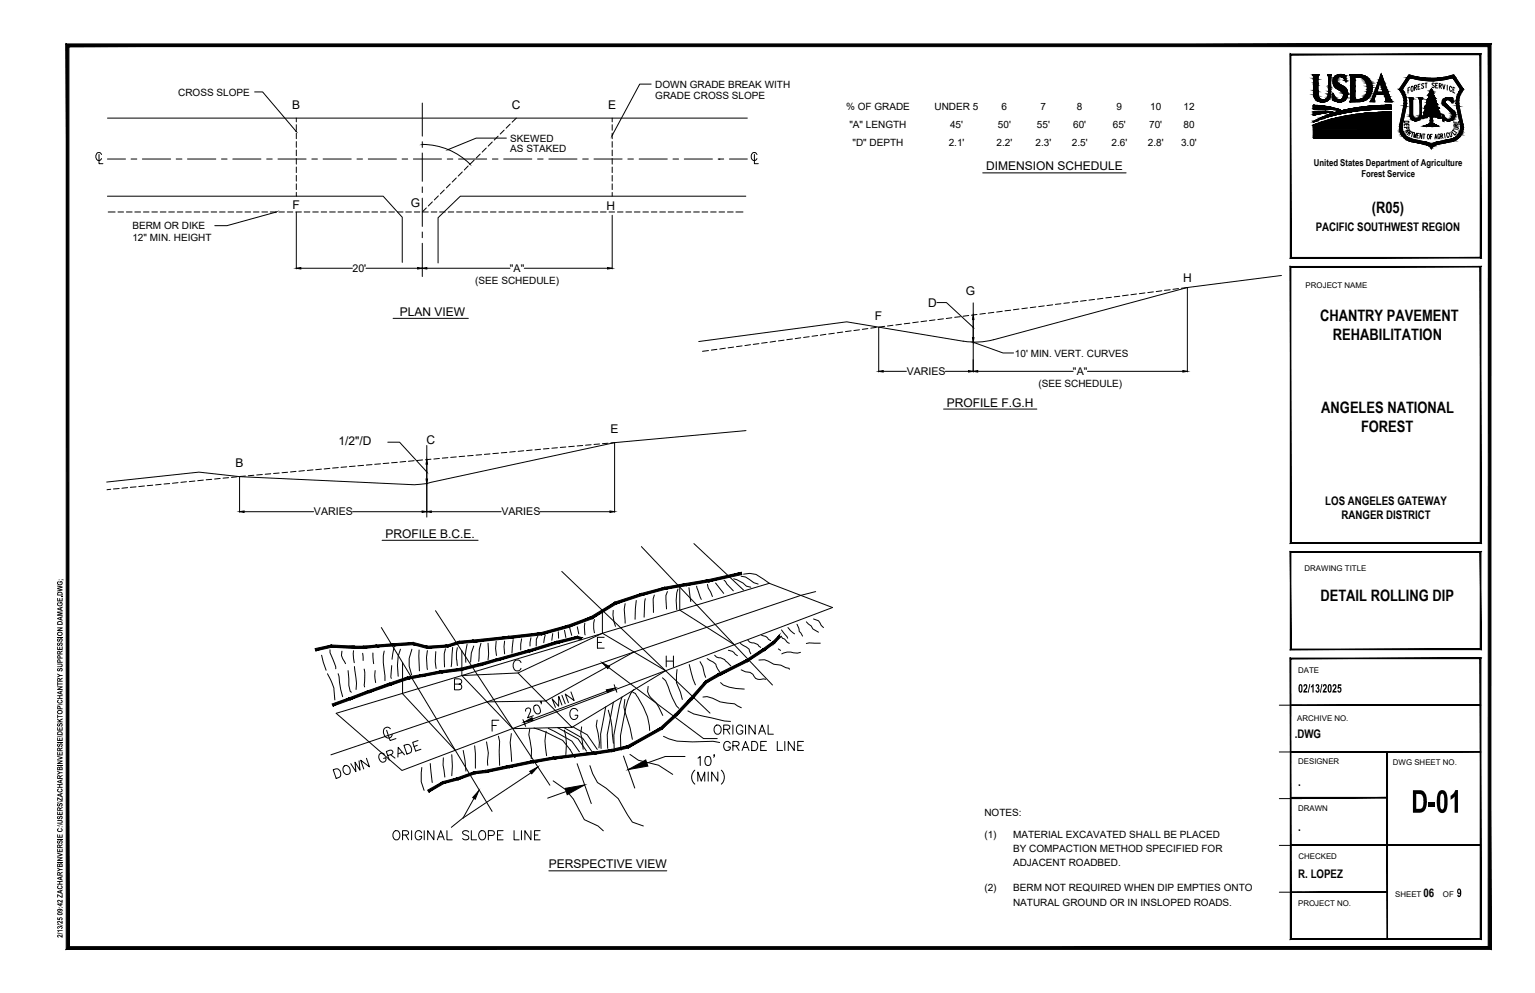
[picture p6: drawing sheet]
<svg xmlns="http://www.w3.org/2000/svg" width="432mm" height="279mm" viewBox="0 0 432 279" stroke-linecap="round" stroke-linejoin="round" font-family="sans-serif">
<defs><g id="words">
<text font-size="10.1" x="397" y="228.7">D-01</text>
<g font-size="5.7">
<text x="199.7" y="207.8">ORIGINAL</text>
<text x="202.5" y="212.4">GRADE LINE</text>
<text x="109.4" y="237.4">ORIGINAL SLOPE LINE</text>
</g>
<g font-size="4.4">
<text x="385.9" y="60">(R05)</text>
<text x="371.3" y="90.2">CHANTRY PAVEMENT</text>
<text x="374.9" y="95.5">REHABILITATION</text>
<text x="371.7" y="116.2">ANGELES NATIONAL</text>
<text x="382.9" y="121.5">FOREST</text>
<text x="371.4" y="169.2">DETAIL ROLLING DIP</text>
</g>
<g font-size="4">
<text x="394.1" y="38.8">A</text>
<text x="407.1" y="39.2">L</text>
</g>
<g font-size="3.8">
<text x="365.2" y="194.9">02/13/2025</text>
<text x="409.8" y="252.4">9</text>
</g>
<g font-size="3.5">
<text x="393.7" y="36">D</text>
<text x="407.8" y="36">E</text>
<text x="407.5" y="38.5">T</text>
<text x="407.8" y="37.7">U</text>
</g>
<g font-size="3.4">
<text x="82.2" y="30.6">B</text>
<text x="144" y="30.6">C</text>
<text x="171.1" y="30.6">E</text>
<text x="277.4" y="47.9">DIMENSION SCHEDULE</text>
<text x="82.3" y="58.9">F</text>
<text x="115.5" y="58.1">G</text>
<text x="170.6" y="59.1">H</text>
<text x="271.7" y="83.1">G</text>
<text x="332.8" y="79.2">H</text>
<text x="112.5" y="88.9">PLAN VIEW</text>
<text x="246.1" y="89.9">F</text>
<text x="261.1" y="86.5">D</text>
<text x="266.4" y="114.4">PROFILE F.G.H</text>
<text x="95.2" y="125.3">1/2&quot;/D</text>
<text x="120" y="124.9">C</text>
<text x="171.7" y="121.9">E</text>
<text x="66.3" y="131.4">B</text>
<text x="108.4" y="151.3">PROFILE B.C.E.</text>
<text x="154.4" y="244.3">PERSPECTIVE VIEW</text>
</g>
<g font-size="3.3">
<text x="370.1" y="64.9">PACIFIC SOUTHWEST REGION</text>
<text x="372.8" y="142">LOS ANGELES GATEWAY</text>
<text x="377.4" y="146">RANGER DISTRICT</text>
<text x="364.2" y="207.7">.DWG</text>
<text x="365.2" y="221.2">.</text>
<text x="365.2" y="233.8">.</text>
<text x="365.2" y="247">R. LOPEZ</text>
<text x="400.4" y="252.4">06</text>
</g>
<g font-size="3.1">
<text x="393.7" y="36.7">E</text>
<text x="393.7" y="37.4">P</text>
<text x="407.8" y="36.7">R</text>
</g>
<g font-size="3">
<text x="99.1" y="76.5">20'</text>
<text x="143.4" y="76.6">&quot;A&quot;</text>
<text x="255.1" y="105.5">VARIES</text>
<text x="301.8" y="105.5">&quot;A&quot;</text>
<text x="88.3" y="145">VARIES</text>
<text x="141.1" y="145">VARIES</text>
</g>
<g font-size="2.8">
<text x="50.1" y="27">CROSS SLOPE</text>
<text x="184.3" y="24.7">DOWN GRADE BREAK WITH</text>
<text x="184.3" y="27.8">GRADE CROSS SLOPE</text>
<text x="238" y="31">% OF GRADE</text>
<text x="262.9" y="31">UNDER 5</text>
<text x="281.8" y="31">6</text>
<text x="292.7" y="31">7</text>
<text x="302.9" y="31">8</text>
<text x="314.1" y="31">9</text>
<text x="323.6" y="31">10</text>
<text x="332.9" y="31">12</text>
<text x="143.6" y="39.8">SKEWED</text>
<text x="238.9" y="36.1">&quot;A&quot; LENGTH</text>
<text x="239.8" y="41.1">&quot;D&quot; DEPTH</text>
<text x="266.9" y="41.1">2.1'</text>
<text x="267.3" y="36.1">45'</text>
<text x="280.3" y="41.1">2.2'</text>
<text x="280.7" y="36.1">50'</text>
<text x="291.3" y="41.1">2.3'</text>
<text x="291.7" y="36.1">55'</text>
<text x="301.5" y="41.1">2.5'</text>
<text x="301.9" y="36.1">60'</text>
<text x="312.7" y="41.1">2.6'</text>
<text x="313.1" y="36.1">65'</text>
<text x="322.9" y="41.1">2.8'</text>
<text x="323.3" y="36.1">70'</text>
<text x="332.2" y="41.1">3.0'</text>
<text x="332.9" y="36.1">80</text>
<text x="143.6" y="42.9">AS STAKED</text>
<text x="37.3" y="64.5">BERM OR DIKE</text>
<text x="37.3" y="67.9">12&quot; MIN. HEIGHT</text>
<text x="133.7" y="79.9">(SEE SCHEDULE)</text>
<text x="285.5" y="100.4">10' MIN. VERT. CURVES</text>
<text x="292.1" y="108.9">(SEE SCHEDULE)</text>
<text x="276.9" y="229.6">NOTES:</text>
<text x="276.9" y="235.7">(1)</text>
<text x="285" y="235.7">MATERIAL EXCAVATED SHALL BE PLACED</text>
<text x="285" y="239.7">BY COMPACTION METHOD SPECIFIED FOR</text>
<text x="285" y="243.8">ADJACENT ROADBED.</text>
<text x="276.9" y="250.8">(2)</text>
<text x="285" y="250.8">BERM NOT REQUIRED WHEN DIP EMPTIES ONTO</text>
<text x="285" y="254.8">NATURAL GROUND OR IN INSLOPED ROADS.</text>
</g>
<g font-size="2.7">
<text x="369.6" y="46.6">United States Department of Agriculture</text>
<text x="382.9" y="49.8">Forest Service</text>
</g>
<g font-size="2.4">
<text x="17.6" y="163.4" transform="rotate(-90 17.6 163.4)">;</text>
<text x="17.6" y="234.2" transform="rotate(-90 17.6 234.2)">C:\USERS\ZACHARYBINVERSIE\DESKTOP\CHANTRY SUPPRESSION DAMAGE.DWG</text>
<text x="17.6" y="263.9" transform="rotate(-90 17.6 263.9)">2/13/2509:42ZACHARYBINVERSIE</text>
</g>
<g font-size="2.2">
<text x="367.3" y="80.9">PROJECT NAME</text>
<text x="367" y="160.5">DRAWING TITLE</text>
<text x="365.2" y="189.3">DATE</text>
<text x="364.9" y="202.8">ARCHIVE NO.</text>
<text x="365.2" y="215.1">DESIGNER</text>
<text x="391.8" y="215.1">DWG SHEET NO.</text>
<text x="365.2" y="228.2">DRAWN</text>
<text x="365.3" y="241.8">CHECKED</text>
<text x="365.2" y="254.9">PROJECT NO.</text>
<text x="392.5" y="252.4">SHEET</text>
<text x="405.9" y="252.4">OF</text>
</g>
</g></defs>
<!-- layer: DETAIL -->
<g fill="none" stroke="#000" stroke-width=".28">
<path d="M30.2 33.2h180M83.4 33.2v1.1M83.4 35.1v1.6M83.4 37.5v1.5M83.4 39.8v1.6M118.8 29v9.3M118.8 39.9v1.6M138.5 40l-1.2 1.1M140.1 38.3l-1.1 1.1M141.8 36.6l-1.1 1.1M143.5 34.9l-1.1 1.2M145.2 33.2l-1.1 1.2"/>
<path d="M172.2 33.2v1.1M172.2 35.1v1.6M172.2 37.5v1.5M172.2 39.8v1.6M30.2 55.2h77.6l5.4 5.9v12.7M30.2 44.7h5.1M30.4 59.6h2M33.2 59.6h1.6M35.6 59.6h1.6M36.9 44.7h1.6M37.9 59.6h1.6M40 44.7h8"/>
<path d="M40.3 59.6h1.6M42.7 59.6h1.6M45.1 59.6h1.6M47.5 59.6h1.6M49.6 44.7h1.6M49.9 59.6h1.5M52.2 59.6h1.6M52.7 44.7h8M54.6 59.6h1.6M57 59.6h1.6M59.4 59.6h1.6M61.8 59.6h1.5"/>
<path d="M62.3 44.7h1.6M64.1 59.6h1.6M65.5 44.7h7.9M66.5 59.6h1.6M68.9 59.6h1.6M71.3 59.6h1.6M73.7 59.6h1.6M75 44.7h1.6M76 59.6h1.6M78.2 44.7h7.9M78.4 59.6h1.6M80.8 59.6h1.6"/>
<path d="M83.2 59.6h1.6M83.4 42.2v1.6M83.4 44.6v1.6M83.4 47v1.6M83.4 49.4v1.6M83.4 51.7v1.6M83.4 54.1v1.1M85.6 59.6h1.6M87.7 44.7h1.6M88 59.6h1.5M90.3 59.6h1.6M90.9 44.7h7.9"/>
<path d="M92.7 59.6h1.6M95.1 59.6h1.6M97.5 59.6h1.6M99.9 59.6h1.5M100.4 44.7h1.6M102.2 59.6h1.6M103.6 44.7h7.9M104.6 59.6h1.6M107 59.6h1.6M109.4 59.6h1.6M111.8 59.6h1.6M113.1 44.7h1.6"/>
<path d="M114.1 59.6h1.6M116.3 44.7h7.9M116.5 59.6h1.6M118.8 43.1v7.9M118.8 52.6v1.6M118.8 55.8v7.9M118.9 59.6h1.6M119.9 58.5l-1.1 1.1M121.3 59.6h1.6M121.6 56.8l-1.1 1.2M123.3 55.1l-1.1 1.2M123.7 59.6h1.6"/>
<path d="M125 53.5l-1.1 1.1M125.8 44.7h1.6M126.1 59.6h1.5M126.7 51.8l-1.1 1.1M128.4 50.1l-1.2 1.1M128.4 59.6h1.6M129 44.7h7.9M130 48.4l-1.1 1.1M130.8 59.6h1.6M131.7 46.7l-1.1 1.1M133.2 59.6h1.6M133.4 45l-1.1 1.1"/>
<path d="M135.1 43.3l-1.1 1.2M135.6 59.6h1.6M136.8 41.7l-1.2 1.1M138 59.6h1.5M138.5 44.7h1.6M140.3 59.6h1.6M141.7 44.7h7.9M142.7 59.6h1.6M145.1 59.6h1.6M147.5 59.6h1.6M149.9 59.6h1.6M151.2 44.7h1.6"/>
<path d="M152.2 59.6h1.6M154.4 44.7h7.9M154.6 59.6h1.6M157 59.6h1.6M159.4 59.6h1.6M161.8 59.6h1.6M163.9 44.7h1.6M164.2 59.6h1.5M166.5 59.6h1.6M167.1 44.7h7.9M168.9 59.6h1.6M171.3 59.6h1.6"/>
<path d="M172.2 42.2v1.6M172.2 44.6v1.6M172.2 47v1.6M172.2 49.4v1.6M172.2 51.7v1.6M172.2 54.1v1.1M173.7 59.6h1.6M176.1 59.6h1.6M176.6 44.7h1.6M178.4 59.6h1.6M179.8 44.7h7.9M180.8 59.6h1.6"/>
<path d="M183.2 59.6h1.6M185.6 59.6h1.6M188 59.6h1.6M189.3 44.7h1.6M190.4 59.6h1.5M192.5 44.7h7.9M192.7 59.6h1.6M195.1 59.6h1.6M197.5 59.6h1.6M199.9 59.6h1.6M202 44.7h1.6M202.2 44.8h.1"/>
<path d="M202.3 59.6h1.5M204.6 59.6h1.6M205.2 44.7h5M207 59.6h2M209.8 55.2h-80.3l-6.3 6.1v12.7M118.8 65.3v1.6M118.8 68.5v9.3M360.5 77.5l-26.5 3.4-54.5 14.7a20.6 20.6 0 0 1-8.5 .4l-32.8-5.4-41.6 5.5M199.3 98.6l-1.7 .2M201.7 98.3l-1.6 .2M204 98l-1.5 .2M206.4 97.7l-1.6 .2"/>
<path d="M208.7 97.3l-1.5 .2M211.1 97l-1.6 .2M213.5 96.7l-1.6 .2M215.8 96.4l-1.6 .2M218.2 96l-1.6 .3M220.6 95.7l-1.6 .2M222.9 95.4l-1.6 .2M225.3 95l-1.6 .3M227.6 94.7l-1.5 .3M230 94.4l-1.6 .2M232.3 94.1l-1.5 .2M234.7 93.8l-1.6 .2"/>
<path d="M237.1 93.4l-1.6 .2M239.4 93.1l-1.6 .2M241.8 92.8l-1.6 .2M244.1 92.5l-1.5 .2M246.5 92.1l-1.6 .2M248.9 91.8l-1.6 .2M251.2 91.5l-1.6 .2M253.6 91.2l-1.6 .2M255.9 90.9l-1.5 .2M258.3 90.6l-1.5 .2M260.7 90.3l-1.6 .2M263 90l-1.5 .2"/>
<path d="M265.4 89.7l-1.6 .2M267.8 89.4l-1.6 .2M270.1 89.1l-1.5 .2M272.5 88.8l-1.6 .2M274.8 88.5l-1.5 .2M277.2 88.2l-1.6 .2M279.6 87.9l-1.6 .2M281.9 87.6l-1.5 .2M284.3 87.3l-1.6 .2M286.6 87l-1.5 .2M289 86.7l-1.6 .2M291.4 86.4l-1.6 .2"/>
<path d="M293.8 86.1l-1.6 .2M296.1 85.8l-1.6 .2M298.4 85.5l-1.5 .1M300.8 85.2l-1.5 .1M303.2 84.8l-1.6 .2M305.6 84.5l-1.6 .3M307.9 84.2l-1.6 .3M310.3 83.9l-1.6 .3M312.6 83.7l-1.5 .1M315 83.4l-1.6 .1M317.4 83l-1.6 .2M319.7 82.7l-1.6 .2"/>
<path d="M322.1 82.4l-1.6 .2M324.4 82.1l-1.5 .2M326.8 81.8l-1.6 .2M329.2 81.5l-1.6 .2M331.5 81.2l-1.6 .2M334 80.9l-1.7 .2M31.2 137.7l-1.1 .1M33.5 137.5l-1.6 .1M35.9 137.2l-1.6 .2M38.3 137l-1.6 .1M40.6 136.7l-1.6 .2M43 136.5l-1.6 .2"/>
<path d="M45.3 136.3l-1.5 .1M47.7 136.1l-1.6 .1M50.1 135.8l-1.6 .2M52.5 135.6l-1.6 .1M54.8 135.3l-1.5 .2M57.2 135.1l-1.6 .2M59.6 134.9l-1.6 .1M61.9 134.6l-1.5 .2M64.3 134.4l-1.6 .1M66.7 134.2l-1.6 .1M69 133.9l-1.5 .2M71.4 133.7l-1.6 .2"/>
<path d="M73.8 133.5l-1.6 .1M76.2 133.3l-1.6 .1M78.5 133.1l-1.5 .1M80.9 132.9l-1.6 .1M83.3 132.6l-1.6 .2M85.6 132.4l-1.5 .2M88.1 132.2l-1.7 .2M90.4 132l-1.6 .2M92.8 131.8l-1.6 .2M95.2 131.6l-1.6 .1M97.5 131.4l-1.6 .1M99.9 131.1l-1.6 .2"/>
<path d="M102.3 130.9l-1.6 .2M104.6 130.7l-1.6 .2M107 130.5l-1.6 .1M109.4 130.3l-1.6 .1M111.8 130.1l-1.6 .1M114.1 129.8l-1.6 .2M116.5 129.6l-1.6 .2M118.9 129.4l-1.6 .2M121.2 129.2l-1.5 .2M123.6 129l-1.6 .2M126 128.8l-1.6 .1M128.4 128.6l-1.6 .1"/>
<path d="M130.7 128.4l-1.5 .1M133.1 128.1l-1.6 .2M135.5 127.9l-1.6 .2M137.8 127.7l-1.5 .1M140.2 127.5l-1.6 .1M142.6 127.3l-1.6 .1M144.9 127l-1.5 .2M147.3 126.8l-1.5 .2M149.7 126.6l-1.6 .2M152.1 126.4l-1.6 .2M154.4 126.2l-1.5 .1M156.8 126l-1.6 .1"/>
<path d="M159.2 125.8l-1.6 .1M161.5 125.6l-1.5 .1M163.9 125.3l-1.6 .2M166.3 125.1l-1.6 .2M168.7 124.9l-1.6 .2M171 124.7l-1.5 .1M172.9 124.5l-1.1 .1M209.8 121.2l-36.9 3.3-52.8 11.6-1.9 .2-1.7 .1-49.1-2.3-11.4-1.3-26 2.8"/>
</g>
<!-- layer: DET-TEXT -->
<g fill="none" stroke="#000" stroke-width=".28">
<path d="M142.5 38.9h-8.6l-7.7 3.1M27.9 43.5v2.6h1.1M28.6 43.5a.82 .82 0 0 0-1-.6 .82 .82 0 0 0-.6 .9v.5a.82 .82 0 0 0 .6 .9 .82 .82 0 0 0 1-.6M83.4 59.7v15.9M119 40.6a19 19 0 0 1 13.1 5.5M212.2 43.5v2.6h1.1M212.9 43.5a.82 .82 0 0 0-.9-.6 .82 .82 0 0 0-.7 .9v.5a.82 .82 0 0 0 .7 .9 .82 .82 0 0 0 .9-.6M276.4 48.6h40.4M84.6 75.5h14.5M103 75.5h14.5M118.8 75.4h.1M118.8 75.5v.1"/>
<path d="M120.1 75.5h23.4M147.5 75.5h23.4M172.2 60.6v15M110.6 89.6h21.1M247.2 92.1v12.5M263.6 85.1h2.6l7.4 6.9M273.8 85.2v19.4M273.8 96.3h.1M273.8 88.6h.1M273.9 96.4l8.3 2.9h2.9M334 80.9v23.7M248.5 104.5h6.5"/>
<path d="M265.4 115.1h26.3M265.9 104.5h6.6M275 104.5h26.9M305.9 104.5h26.8M67.4 134.2v9.9M109.1 124.4h3.3l7.5 8.2M120.1 125.3v20.2M120.1 136.1h.1M120.1 129.3h.1M172.9 124.6v19.5M68.7 144h19.5M99.2 144h19.5"/>
<path d="M107.5 152h27M121.3 144h19.7M151.9 144h19.7M154.4 245h33.2"/>
</g>
<!-- layer: 0 -->
<g fill="#000" stroke="#000" stroke-width=".28">
<path d="M83.2 36.9l.2 .1zM170.6 194.1l2.5-.5-2.2 1.3zM169.4 186.5l2 1-.4 .6zM149 217l2.3-1.2-1.7 1.9zM147.4 203.2l2.2-1.3 .3 .8zM176.7 216.5l5-2.7 .5 1.8zM134.7 222.5l-1 2.4-.7-.5zM159 221.8l5.5-.9-4.9 2.7z"/>
<path d="M143.1 179l9-1-8.9 1.7zM143.2 179.7l9.1-1.1-.2-.6z"/>
<path d="M152.1 178l7.7-2.1-7.5 2.7zM152.3 178.6l7.7-2.1-.2-.6z"/>
<path d="M159.8 175.9l6.4-2.4-6.2 3zM160 176.5l6.5-2.4-.3-.6z"/>
<path d="M162.4 179l1.3 .4-1.3 .3zM162.4 179.7l1 .3 .3-.6z"/>
<path d="M166.2 173.5l6.9-4.1-6.6 4.7zM166.5 174.1l6.8-4.1-.2-.6z"/>
<path d="M173.1 169.4l7.4-2.4-7.2 3zM173.3 170l7.3-2.4-.1-.6z"/>
<path d="M180.5 167l6.5-1.8-6.4 2.4zM180.6 167.6l6.6-1.8-.2-.6z"/>
<path d="M187 165.2l6-1-5.8 1.6zM187.2 165.8l5.9-1-.1-.6z"/>
<path d="M193 164.2l6.2-1.1-6.1 1.7zM193.1 164.8l6.2-1.1-.1-.6z"/>
<path d="M199.2 163.1l9.3-2.1-9.2 2.7zM199.3 163.7l9.4-2-.2-.7z"/>
<path d="M88.6 182.5l4.7-1-4.5 1.6zM88.8 183.1l4.5-1v-.6z"/>
<path d="M93.3 181.5l6.5 .3-6.5 .3zM93.3 182.1l6.5 .4v-.7z"/>
<path d="M93.4 198.1l4.9-1.8-4.6 2.4zM93.7 198.7l4.8-1.8-.2-.6z"/>
<path d="M98.3 196.3l5.3-2-5.1 2.6zM98.5 196.9l5.4-2-.3-.6z"/>
<path d="M99.8 181.8h2.5l-2.5 .7zM99.8 182.5h2.6l-.1-.7z"/>
<path d="M102.3 181.8l3.7-.3-3.6 1zM102.4 182.5l3.6-.4v-.6z"/>
<path d="M103.6 194.3l6-2.1-5.7 2.7zM103.9 194.9l5.9-2.1-.2-.6z"/>
<path d="M106 181.5l4.8-.4-4.8 1zM106 182.1l4.9-.4-.1-.6z"/>
<path d="M109.6 192.2l5.1-1.7-4.9 2.3zM109.8 192.8l5.1-1.7-.2-.6z"/>
<path d="M110.8 181.1l5.4-.3-5.3 .9zM110.9 181.7l5.3-.3v-.6z"/>
<path d="M114.7 190.5l4-.7-3.8 1.3zM114.9 191.1l3.9-.7-.1-.6z"/>
<path d="M116.2 180.8l4 1-4-.4zM116.2 181.4l3.9 1.1 .1-.7z"/>
<path d="M118.7 189.8l5.4-1.1-5.3 1.7zM118.8 190.4l5.4-1-.1-.7z"/>
<path d="M120.2 181.8l5.6-.3-5.7 1zM120.1 182.5l5.8-.4-.1-.6z"/>
<path d="M124.1 188.7l5.4-.7-5.3 1.4zM124.2 189.4l5.4-.7-.1-.7z"/>
<path d="M125.8 181.5l3.4-1.1-3.3 1.7zM125.9 182.1l3.4-1-.1-.7z"/>
<path d="M129.2 180.4l4-.3-3.9 1zM129.3 181.1l4-.4-.1-.6z"/>
<path d="M129.5 188l5.6-1.4-5.5 2.1zM129.6 188.7l5.7-1.4-.2-.7z"/>
<path d="M133.2 180.1l9.9-1.1-9.8 1.7zM133.3 180.7l9.9-1-.1-.7z"/>
<path d="M135.1 186.6l4.9-1.3-4.7 2zM135.3 187.3l4.8-1.4-.1-.6z"/>
<path d="M140 185.3l8.7-2.4-8.6 3zM140.1 185.9l8.8-2.4-.2-.6z"/>
<path d="M148.7 182.9l8-2.5-7.8 3.1zM148.9 183.5l7.9-2.4-.1-.7z"/>
<path d="M156.7 180.4l5.7-1.4-5.6 2.1zM156.8 181.1l5.6-1.4v-.7z"/>
<path d="M198.5 191.6l-3.9 5.3-.4-.5zM198.5 191.6l-3.9 5.3 4.3-4.8z"/>
<path d="M198.5 191.6l3.7-2.2-3.3 2.7zM198.9 192.1l3.6-2.1-.3-.6z"/>
<path d="M202.2 189.4l7.7-3.7-7.4 4.3zM202.5 190l7.7-3.8-.3-.5z"/>
<path d="M209.9 185.7l4.8-3.2-4.5 3.7zM210.2 186.2l4.8-3.1-.3-.6z"/>
<path d="M214.7 182.5l2.8-2-2.5 2.6zM217.5 180.5l-2.5 2.6 2.9-2.1z"/>
<path d="M219.2 178.8l-1.3 2.2-.4-.5zM219.2 178.8l-1.3 2.2 1.7-1.8z"/>
<path d="M124.6 219.9l4-1-3.8 1.6zM124.8 220.5l4-1-.2-.6z"/>
<path d="M128.6 218.9l4.8-1.8-4.6 2.4zM128.8 219.5l4.8-1.8-.2-.6z"/>
<path d="M133.4 217.1l3.2-.4-3 1zM133.6 217.7l3.1-.3-.1-.7z"/>
<path d="M136.6 216.7l6.5-1.3-6.4 2zM136.7 217.4l6.5-1.4-.1-.6z"/>
<path d="M143.1 215.4l6.8-1.4-6.7 2zM143.2 216l6.8-1.4-.1-.6z"/>
<path d="M149.9 214l6-1-5.9 1.6zM150 214.6l6-1-.1-.6z"/>
<path d="M155.9 213l11.3-1.4-11.2 2zM156 213.6l11.3-1.4-.1-.6z"/>
<path d="M167.2 211.6l4.8-.7-4.7 1.3zM167.3 212.2l4.8-.7-.1-.6z"/>
<path d="M172 210.9l4.5-1.1-4.4 1.7zM172.1 211.5l4.6-1-.2-.7z"/>
<path d="M176.5 209.8l9.3-5.1-9.1 5.8zM176.7 210.5l9.4-5.3-.3-.5z"/>
<path d="M185.8 204.7l4.1-3.8-3.8 4.3zM189.9 200.9l-3.8 4.3 4.3-3.8z"/>
<path d="M194.2 196.4l-3.8 5-.5-.5zM194.2 196.4l-3.8 5 4.2-4.5z"/>
<path d="M120.3 222.3l4.3-2.4-4 3zM120.6 222.9l4.2-2.4-.2-.6z"/>
</g>
<g fill="none" stroke="#000" stroke-width=".28">
<path d="M71.6 25.9h2.3l9.3 11M183.2 23.7h-3.2l-7.7 14.2M77.6 59.7l-13.8 3.8h-3.4M180.4 153.8l26.1 27.6M195.2 153l14 13M107.3 176.6l31.1 51.7M122.5 171.8l32.2 49.1M144.4 180l-.4 3.8M146.7 179.7l-.2 3.2M149.4 179.5l-.3 2.3M151.3 179l-.4 .9-.1 1.9M153.4 178.6l-.4 2.2"/>
<path d="M155.5 178.3l-.3 1.9M157.1 177.8v1.8M158 160.8l41.7 39.9M158.8 177.3l.4 2.1M160.3 176.7l.5 2.1M162.4 176.4l.4 2M164.5 175.3l-.1 1.1 .2 2.2M167.2 174.3l-.2 1 .2 2.8M169.3 178.3l-74.7 22.4 18.5 16.1 74.1-28.1M170 179.3h-1.9v3.1h1.9M172.5 171.7l-.1 1.4 .7 3.1M175.9 169.8l-.3 1.7 .3 3.8"/>
<path d="M179 169l-.4 5.2M181.5 168.4l-.3 5.3M184.1 167.4l-.4 1.1 .1 3.8M187.7 166.5l-.4 1.1 .2 3.7M190.7 165.7l-.3 1.1-.2 2.2 .2 2.5M191.2 165.2v6.5l15.3 9.7 10.8 11.3M193.8 165.4l.5 3.8M196 164.9l1.3 3.8M199 164.4l.2 1 1.2 2.5M201.3 164l2.3 3M203.7 163.2l2.6 3M206.4 162.9l2.6 1.1 1 .9 1.2 .3"/>
<path d="M208.5 162.1l1.2 .2 2.3 1.7 1.3 .3M209.2 161.5a5.6 5.6 0 0 1 5.6 1.4l1.6 1.2M214.2 178.8l1.2 .3 1.4 1.2M216.4 164.1l-46.9 14.1v-6.5M216.4 164.1l17.8 6.8-47 17.8M219.8 179l.3 .6 .6 .2 .5 .7 .8 .5M219.8 177.2l1.8 2.4M221.7 176.6l.7 .9 1.1 .9M224.2 175.6l.5 1.3 .1 .8 1 1.3M226.8 175l1.4 1.1 .4 .9 1.7 .9M228.9 174.2l1.4 .5 .7 1.3 .6 .6M229.4 166.5l-4.1 1-132.2 44.9"/>
<path d="M90.5 184.4l1.2 4.2M92.1 189.6l.9 1.7a9.9 9.9 0 0 1 1.2 5.6M92.8 182.8v.8l1.6 4v.6M95.1 189.6l.7 4.4 .6 2M96.2 183.2a4.6 4.6 0 0 0 1 3.5M97.9 188.7l.2 4.1 .4 1.7 .3 .3M99.4 183.1l.3 3.4M99.7 187.5l.6 4.7-.1 1.8M102 183.8l.2 2M102.4 188.3l.2 .8v4.2M104.9 183.7l.2 3M105.5 188.7l-.1 1.3 .3 2.1"/>
<path d="M108.1 183.2a17.1 17.1 0 0 0 .2 6.9v1.4M110.2 187.3l-.3 3.2 .2 .4M110.8 182.2l-.5 3.3M112.6 182.7l-.6 1.9-.2 2.6 .2 3.1M113.2 186.4v8.8l14.9 16M115.9 182.7l-.8 2.6v2.2l.7 2.4M117.9 182.9l.1 5.9M120.2 183l-.2 2 .2 3.4M122.6 183.3l-.2 2.9 .3 1.9M125.3 182.5l-.3 1.4 .1 3.8M127.3 182.2l-.4 5.4M127.8 192.5l1.8-.2a.68 .68 0 0 0 0-1.1l-1.8-.2v3.1l1.8-.2a.8 .8 0 0 0 .3-.8 .8 .8 0 0 0-.7-.6"/>
<path d="M128.5 185.6l.2 1.7M128.7 182.2l-.3 1.4v2M129.9 190.1l15.8-.7 15.2 15.2-16.7 .4zM129.9 183.2v6.9M131 184.7v1.7M131.4 181.3l-.5 3.3M133.3 181.8l-.7 1.9-.2 2.6M135.3 181l-.5 1.8-.1 3.3M137.3 181l.2 3-.2 1.7M139.6 180.5l-.2 2 .3 1.9M141.9 180.4l-.1 1.5 .1 2.1M145.7 189.4l23.8-11.2 17.7 10.5-26.3 15.9"/>
<path d="M146.6 186.4a1.14 1.14 0 0 0-1.3-.7 1.14 1.14 0 0 0-.9 1.2 1.36 1.36 0 0 0 .3 1.4 1.36 1.36 0 0 0 1.4 .3l.5-.6M150.2 198.7a.86 .86 0 0 1 1.3-.1 1.73 1.73 0 0 1 .1 2.2l-.2 .1a1.62 1.62 0 0 1-1.2-2.2zM152.2 197.4l-.2 .1 .2-.1v.7M158.1 198.4l-.9-2.4-.1 2.7-1.8-2.1 1 2.5M158.1 195.6l.9 2.4M160.6 194.7l.9 2.4-2.5-1.8 .9 2.4M168.1 180.8h1.1M170.4 198.9l-1.4 7.6 .1 4.1M170.7 194.5l-20.9 7.8M171.1 199.8a37.5 37.5 0 0 1 1.5 9.3M171.2 187.8l26.7 20h3.9M172.6 197.6l-1.8 9.1 .1 3.9"/>
<path d="M172.8 192.7l.7 2.1M175 196.1l-.7 2.3-1.6 8.4 .1 3.7M175.8 196.8l-.3 2.2 1.7 5.8 .7 3.2M178.1 194.8l.6 .3 .5 .8M178.2 194.1a17.2 17.2 0 0 0-2.9 8.8l-.8 4.1 .1 3.4M178.4 183.4l-24.9 13.8-16.5 .3M179.3 196a16.8 16.8 0 0 1 3.5 9.5M182.3 193.1a4.2 4.2 0 0 0 2.2 4.6l1.9 3.6M186.4 190.7l.8 .8 1.9 4.9 1.2 2.2 .7 .7M187.4 184.6v3M187.4 186h2M189.4 184.6v3"/>
<path d="M190.5 188.4l-.2 3.7 1.1 2.7 .5 2M193.9 187l1.1 4.2 .6 1.5M196.9 186.2l.8 1.4 .8 3M197.7 196.1l1.2-.1 1.6 .5 2.1 1 4 .5 1.9 1.1M198.9 185.3l2.5 1.6 .4 1.3M201 184.4l.5 .5a4.3 4.3 0 0 1 3.1 1.5M201.9 188.3l.5 .8M202.7 192.1l.8 .6 1.6 .6 4.3 .6M204.7 186.5l.9 .9M204.9 183l1.1 .3 1.4 1.2M208.3 181.1l2.4 1.6 .5 1.3M208.5 188.5l1.2 .5a2.81 2.81 0 0 1 2.9 1.9 2.67 2.67 0 0 0 2.1 .1l.7 .1"/>
<path d="M210.4 180.2l.5 .5 2.3 .7 .8 .8M213.5 185.7l1.6-.1 2.6 1.3 2 .3 1.4 .7 .9 .1v.3M218.9 182.6l.7 .4M225.2 183.6l-.8 .2-1.2-.1a3.8 3.8 0 0 0-3.3 .3M230.8 181l-3.2-.1-.8 .2M359.9 198.4h6.3M363.1 195.2v6.4M93.7 216.6l.8-.3a1.36 1.36 0 0 1 1.3 .9 1.36 1.36 0 0 1-.4 1.5l-.8 .3zM96.6 215.7a1.25 1.25 0 0 1 1.6 .1 1.25 1.25 0 0 1 .3 1.5 .99 .99 0 0 1-.9 .6 .99 .99 0 0 1-1-.6l-.1-.6zM101 214.1l.3 2.6-1.4-2.2 .2 2.6-1.4-2.2M103.1 213.4l.8 2.4-2.4-1.9 .8 2.5M108.2 212.3a.94 .94 0 0 0-1.2-.3 .94 .94 0 0 0-.4 1.2l.2 .6a.92 .92 0 0 0 1.2 .6 .92 .92 0 0 0 .5-1.2l-.6 .2"/>
<path d="M108.8 205.5l.9 2.9 1.7-.6M109.1 212.6l1.3-.6 .1-.4-.3-.4-.5-.1-1 .4 .8 2.4M109.8 205.1a1.14 1.14 0 0 0-1.5-.3 1.14 1.14 0 0 0-.4 1.4 1.35 1.35 0 0 0 .7 1.3 1.35 1.35 0 0 0 1.5-.2l.2-.7M109.9 212.3l1.2 1M113.2 211.7l-1.2 .4M113.6 209.7l.9-.2a1.36 1.36 0 0 1 1.2 .9 1.36 1.36 0 0 1-.4 1.5l-.8 .3zM113.8 212.4l-1.8-2.1-.1 2.7M117.4 209.7l-.9 .4M117.6 208.4l-1.5 .5 .8 2.4 1.5-.5M118.7 215.9l-.2 4.1 .8 2.4M121 214.8l.6 5.4M124.7 213.2l-.1 2.1 .5 3.4"/>
<path d="M127.1 212.3l.2 3.3-.2 2.7M130.3 211.2l.8 5.8M133.5 209.8l.2 6.4M136.9 208.7l.5 3.1-.2 3.5M138.4 204.1h1.2M140.2 207.1l.3 1.5v6.7M140.3 202.6h-1.9v3.1M143.8 206.4l-.3 2.5 .4 5.3M147.1 202.5l.8 1.9M147.9 200.1v-.5a.78 .78 0 0 1 1.1-.3l.3 .7-.9 2 1.6-.6M149 205.1l-.2 1.6 .7 4.2-.1 2.5M150.2 204.9l3.4 1.1 4.7 2.3 2.1 2.6 .7 1.3"/>
<path d="M150.3 216.8l-20 13.4 3.1-5.7M153.6 205.7a14.8 14.8 0 0 0 .2 6.9M154.2 204.9l6.7 3.6 2.1 3M155.6 219.7l3.5 2.5 2.2 2.6 3.1 5.8 3.8 1.8 1.5 1.4M156.8 204.7l5.8 3.2 2.4 3.4M158.5 204.7l5.4 3 2.6 3.8M158.8 205.4l.5 3.9-.1 3M161.2 204.5l4 2.3 2.8 4.1M161.6 213.1h.2M161.7 212.9v.2M162.3 214.9l4 11.2M162.5 200.1a1.14 1.14 0 0 0-1.3-.8 1.14 1.14 0 0 0-.9 1.2 1.34 1.34 0 0 0 .3 1.5 1.34 1.34 0 0 0 1.5 .3l.4-.6v-.4h-.7"/>
<path d="M163.6 204.5l-.2 1.9 .6 4.4M165.9 215.4l.8 2.3 1.4 2.5 2.4 1.6 3.4 2.9 4 6.6 3.1 1.1M168 202.6l-.3 1.6 .9 4.7-.1 1.5M174.6 210.9h.2M174.8 210.8v.2M175.4 212.7l3.2 9M176.6 216.5h.2M176.7 216.5v.2M177.2 212.3l2.4 1.6 5.7 1.4 3.9 2.6M186.6 207.2l1.6 .7 2.2 .6 4.4 .2 5.8-.1 1.8 .3M192.7 212.9h-5.5l-5.3 1.8M193.5 200l1.6 .9 8.7 2 1.7 .1"/>
<path d="M195.5 216.7a2.6 2.6 0 0 0 0 3.9M196.3 219.8v-2.6l1 2.6 .9-2.6v2.6M196.3 213.3l.7-.4v2.5M198.7 212.9a.9 .9 0 0 1 1.2 .4 1.66 1.66 0 0 1-.6 2.1h-.2a1.61 1.61 0 0 1-.4-2.5zM199.2 217.2v2.6M201.9 217.2v2.6l-1.7-2.6v2.6M202.9 216.7a2.69 2.69 0 0 1 0 3.9M359.9 211.6h6.3M363.1 208.4v6.4M130.3 230.1l-3.3 2.7M159.3 222.7l-5.2 1.9M359.9 224.7h6.3"/>
<path d="M359.9 237.9h6.3M363.1 221.5v6.4M363.1 234.7v6.3M359.9 251h6.3M363.1 247.9v6.3"/>
</g>
<!-- layer: DET-TEXT -->
<g fill="#000" stroke="#000" stroke-width=".28">
<path d="M126 42.1h.2zM132.1 46.1l.1 .1zM83.4 75.5l1.2-.2v.4zM117.5 75.3l1.3 .2-1.3 .2zM118.8 75.5l1.3-.2v.4zM170.9 75.3l1.3 .2-1.3 .2zM273.6 95h.4l-.2 1.3zM273.8 88.6l.2 1.3h-.4zM273.7 91.9l.1 .2zM247.2 104.5l1.3-.2v.4zM272.5 104.3l1.3 .2-1.3 .2zM273.8 104.5l1.2-.2v.4z"/>
<path d="M332.7 104.3l1.3 .2-1.3 .2zM119.8 134.8h.5l-.2 1.3zM120.1 129.3l.2 1.3h-.5zM120 132.6l.1 .2zM67.4 144l1.3-.2v.4zM118.7 143.8l1.4 .2-1.4 .2zM120.1 144l1.2-.2v.4zM171.6 143.8l1.3 .2-1.3 .2z"/>
</g>
<!-- layer: G-ANNO-TTLB -->
<g fill="#000" stroke="#000" stroke-width=".28">
<path d="M18.6 12.4l.8 .7 400-.7zM19.4 13.1l400-.7-.7 .7zM419.4 12.4l-.7 .7 .7 254zM418.7 13.1l.7 254-.8-.7zM18.6 267.1h400.8l-.8-.7zM18.6 267.1l.8-.7h399.2zM18.6 12.4v254.7l.8-.7zM18.6 12.4l.8 .7v253.3z"/>
<path d="M363.1 72.4l-.1 .2 53.4-.2zM363 72.6l53.4-.2 .2 .2zM416.4 15.4v57l.2 .2zM416.4 15.4l.2-.2v57.4zM363.1 15.4h53.3l.2-.2zM363 15.2h53.6l-53.5 .2zM363 15.2l.1 57.2v-57zM363 15.2l.1 57.2-.1 .2z"/>
<path d="M363.1 152.7l-.1 .2 53.4-.2zM363 152.9l53.4-.2 .2 .2zM416.4 75.1v77.6l.2 .2zM416.4 75.1l.2-.1v77.9zM363.1 75.1h53.3l.2-.1zM363 75h53.6l-53.5 .1zM363 75l.1 77.7v-77.6zM363 75l.1 77.7-.1 .2z"/>
<path d="M363.1 198.3v.2l53.4-.2zM363.1 198.5l53.4-.2v.2z"/>
<path d="M363.1 182.6l-.1 .2 53.4-.2zM363 182.8l53.4-.2 .2 .2zM416.4 155.4v27.2l.2 .2zM416.4 155.4l.2-.2v27.6zM363.1 155.4h53.3l.2-.2zM363 155.2h53.6l-53.5 .2zM363 155.2l.1 27.4v-27.2zM363 155.2l.1 27.4-.1 .2z"/>
<path d="M363.1 211.5v.2l53.4-.2zM363.1 211.7l53.4-.2v.2z"/>
<path d="M363.1 237.7v.2l27.1-.2zM363.1 237.9l27.1-.2v.2z"/>
<path d="M363.1 224.4v.2l27.1-.2zM363.1 224.6l27.1-.2v.2z"/>
<path d="M390.2 237.7v.2l26.3-.2zM390.2 237.9l26.3-.2v.2z"/>
<path d="M363.1 251v.1l27.1-.1zM363.1 251.1l27.1-.1v.1z"/>
<path d="M363.1 264.1l-.1 .2 53.4-.2zM363 264.3l53.4-.2 .2 .2zM416.4 185.3v78.8l.2 .2zM416.4 185.3l.2-.1v79.1zM363.1 185.3h53.3l.2-.1zM363 185.2h53.6l-53.5 .1zM363 185.2l.1 78.9v-78.8zM363 185.2l.1 78.9-.1 .2z"/>
<path d="M390.1 211.6v52.6h.2zM390.1 211.6h.2v52.6z"/>
</g>
<!-- layer: G-Anno-Logo -->
<g fill="none" stroke="#000" stroke-width=".28">
<path d="M369.2 21h1.9l-.3 .4v5.6l.6 .9 1.1 .1a1.52 1.52 0 0 0 1.2-1.8v-4.7l-.2-.4h1.1l-.3 .3-.1 5.8-.4 .7-.5 .5-.9 .3h-.7l-1.2-.4-.9-1.2-.1-5.7zM369.4 34.3l4.1-2 4.5-1.3 6.6-1.1 6.8-.3v1.1l-6.5 .2-5.9 .7-5 1.2zM369.4 29.6l4.4 .5 3.2 .9-4.3-.4-3.3 .1zM369.4 31.4l5.4 .1-5.4 .9zM369.4 35.2l.1-.1a48.6 48.6 0 0 1 9.3-2.5l6.1-.8 6.5-.3v7.3h-22zM375.5 21.6l.9-.6h1a.88 .88 0 0 1 1.1 .7l.1 1.3-.5-.9-.7-.5h-.9l-.5 .7 .2 1 2.3 1.4 .6 1.3-.1 1.1-.6 1-1.2 .6h-.9a1.12 1.12 0 0 1-1.3-.7v-1.7l.6 1.3 .9 .5 .9-.2 .6-.9-.3-1-1.9-1.3-.6-.8-.2-1.2zM379.7 21l3.8 .2 1.1 .5 .8 1 .6 1.4v1.3l-.6 1.4-.9 1.1-1.7 .7h-3.1l.2-.4v-6.8zM381.2 21.6h1.2l1 .4 .6 .6 .6 1.3v1.3l-.3 1.4-.7 .9-1 .4-1.4 .1zM388.2 23.3l.9 2.6h-1.9zM388.5 20.8l2.8 7.4 .4 .4h-2l.2-.4-.6-1.7h-2.2l-.6 1.7 .2 .4h-1.3l.5-.7zM393.6 25.2l2.8-4.2a19.6 19.6 0 0 0 12.5 0l2.8 4.2M393.6 25.2l.8 1.1 .6 2.1-.1 1.4-1.1 5.2"/>
<path d="M394.5 25.1l2.2-3.3a20.2 20.2 0 0 0 11.9 0l2.2 3.3M394.5 25.1l.7 1.3 .5 2.1-.1 1.4-1.1 5.2M396.4 25.3l-.3 .1M396.6 24.5l-.5 .3v1.4M397 39.8l4.5 1 .7 .4 .5 .7 .8-.9 .7-.4M397.1 39.1l4.2 .9M397.2 24.3a.77 .77 0 0 1 .4 .7 .77 .77 0 0 1-.4 .7 .98 .98 0 0 1 0-1.4zM397.9 24.7l.5-.2v-.5l-.5 .1v1.3M398.2 24.6l.3 .7M399.2 37.5h-.5l-.1 1.3 .4 .1M399.2 24.3l-.3 .1M399.3 27.8h-.2v-.3h1.1v.3l-.4 .1v4.5a1.61 1.61 0 0 1-1.6 1.6 1.61 1.61 0 0 1-1.6-1.6v-4.5l-.1-.4h1.1l-.2 .4v4.5a1.04 1.04 0 0 0 1 1 1.04 1.04 0 0 0 1.1-1l-.1-4.6"/>
<path d="M399.5 23.7l-.6 .1v1.3l.6-.1M400 37.7l-.1 1.3-.4-1.4-.1 1.3M400.3 32.9v.3M400.3 37.7l.6 .1M400.5 23.7l-.2-.2-.3 .1a.45 .45 0 0 0 0 .5 .45 .45 0 0 0 .4 .2l-.1 .5-.3 .1-.1-.2M400.6 37.7l-.1 1.3M400.7 33.1l-.4 .1M400.9 31.1l-.3 .6M401 29.8l-.2 .3 .3 .1-.2 .5 .4-.2M401 35.5h.4M401 31.7l-.7 1.2M401 30.9l-.1 .2"/>
<path d="M401 35.5h-.5M401 31.7l-.4 .1M401.2 23.4v1.3M401.3 40l1.4 .7 1.4-.7M401.3 29.4l-.3 .4M401.4 30.6l-.4 .3M401.4 35.2l-.9 .3M401.4 33l-.7 .1M401.4 23.4l-.5 .1M401.6 28.4l-.2 .6M401.7 29l-.4 .4M401.7 37.8a.68 .68 0 0 1 .4 .7 .68 .68 0 0 1-.4 .6 1.03 1.03 0 0 1 0-1.3z"/>
<path d="M401.7 28.9l-.3 .1M401.8 26.7l.1 .1M401.9 32.7l-.5 .3M401.9 26.8l-.1 .2M401.9 35.5l-.5 .1M402 35.5l.2 .1M402 26.9l.1 .1M402 26.9h-.2M402.1 27l-.7 1.2h.3l-.1 .2M402.1 26.2l-.3 .5M402.1 32.6l-.2 .2M402.1 32.6l.3 .1"/>
<path d="M402.2 35.5h.4M402.3 34.6l-.9 .6M402.4 32.7l-.1 1.9M402.4 38.4h.3M402.4 25.6l.3-.6 .6 1.2h-.1l.4 1.2M402.4 25.6l-.3 .5M402.9 37.8h-.5v1.3M402.9 33l.1 1.8M402.9 33l.2-.6 .3 .3 .9 .1 .1 .2M403 34.8l.5 .1M403.5 34.9l1.1 .7-.3-.1M403.5 23.5l-.6-.1a.55 .55 0 0 0 .5 .8l.1 .3-.3 .2-.4-.2"/>
<path d="M403.6 27.4l.2 .3M403.7 27.7l-.3-.1 .5 .8M403.7 27.7h.1M403.7 38.7h.4M403.7 28.3h.2M403.8 28.3l.1 .5M403.9 24h.3M403.9 28.8l.5 .6h-.3M403.9 29.3l.8 1M404 29.3l.1 .1M404.2 39.1l-.3-1.3-.3 1.3M404.3 35.5l-1.7 .1"/>
<path d="M404.4 30.5l.4 1M404.5 23.5l-.6-.1v1.3l.6 .1M404.6 30.5h-.3M404.7 30.4l.2 .1-.3-.1M404.8 31.5h.1M404.8 31.5l.3 .3M404.9 32l.3 1.2M404.9 24.1h.5v-.4l-.5-.2v1.3M404.9 31.9v.1M405 31.9l.3 .2M405 38l-.2-.3a.75 .75 0 0 0 .1 1.3l.1-.5h-.2M405 31.8l.2 .3"/>
<path d="M405 33h-.3v.2l-.3-.2M405.1 33l.1 .2M405.2 24.2l.3 .7M405.3 38.3l.5-.1-.1-.5h-.4l.1 1.3M405.6 38.3l.3 .6M405.7 29.1l.2 .4 2.4 2.1 .3 .6M405.8 23.7l.3 1.4 .4-1.3M406.1 32.4l.3 .7 .9 .5M406.1 32.4h-.3v1.6h.3v-.6M406.2 33.4a1.8 1.8 0 0 0 2.3 .4M407.1 24v1.4M408.2 27.8v-.3h.4v1.4h-.3a.88 .88 0 0 0-.9-.9 .88 .88 0 0 0-.8 1l2.3 2.2"/>
<path d="M408.2 39.1l-4.2 .9M408.2 27.7a1.56 1.56 0 0 0-1.6-.1 1.56 1.56 0 0 0-.9 1.5M408.3 24.7l-.3-.4a.91 .91 0 0 0 .2 1.4l.1-.2M408.3 39.8l-4.1 .9M408.7 25.2l.3 .2M409 31.1a1.83 1.83 0 0 1-.5 2.7M409.2 24.8l-.5-.3v1.5l.5 .2M409.7 30l1.1 5.1M410.9 25.1l-1 2-.2 1.4 .1 1.4M411.7 25.2l-.8 1.1-.6 2.1 .1 1.4 1.1 5.2"/>
</g>
<g fill="#000" stroke="#000" stroke-width=".28">
<path d="M369.2 21.1h1.8zM369.4 21.4h1.4zM369.4 30.6h.3zM369.4 32.3h.3zM370.5 31.4h3zM371.6 28.7h.8zM371.6 30.6h4.5zM372.6 28h1.1zM373 30.7h3.3zM375.2 33.4h16.2zM376.2 28.6h1.2zM376.3 30.9h.6z"/>
<path d="M376.5 25.2h2.3zM376.8 30.9h.2zM376.8 21h.6zM376.9 28.1h1.5zM378.5 22.8l.1 .1zM379.7 30.6h11.7zM379.7 28.6h.3zM379.8 21h2.2zM380.1 21h1.9zM381.5 28h2.8zM380.4 21h1.5zM382.8 32h8.6z"/>
<path d="M383.3 32h8.1zM383.6 31.9h7.8zM383.8 22.4h1.4zM384 31.9h7.4zM384.8 29.9h6.6zM384.9 31.8h6.5zM385 31.8h6.4zM385.4 31.8h6zM385.4 29.9h6zM385.7 29.8h5.7zM385.9 29.8h5.5zM386.6 29.8h4.8z"/>
<path d="M386.9 29.8h4.5zM387.3 31.7h4.1zM387.8 31.6h3.6zM388.6 31.6h2.8zM388.6 29.7h2.8zM389.2 31.6h2.2zM389.3 29.7h2.1zM389.6 29.7h1.8zM390.1 31.6h1.3zM390.8 30.7h.6zM390.9 31.5h.4zM390.4 29.6h.9z"/>
<path d="M396.4 21l1.5 .5h-1.8zM400.3 32.9h1.2zM400.3 33.1h.1zM400.5 31.7h.2zM400.6 35.5h.2zM400.8 30.1h.1zM400.9 30.5h.2zM401.4 29h.2zM401.8 32.8h.2zM402.1 35.6h.3zM402.6 35.6h.4zM402.6 35.6h.6z"/>
<path d="M404 35.5h.2zM403.9 35.2h.2zM404.1 29.4h.2zM405.1 32.1l.1 .1zM405.8 32.4h.3zM407 27.6h.5zM407.4 21.5l1.5-.5 .3 .5zM402.2 41.2h.9l-.3 .4z"/>
<path d="M369.2 21.1h1.8zM369.2 21.1h1.8zM369.2 21.1h1.8zM369.2 21.1h1.8zM369.2 21.1h1.9z"/>
<path d="M369.6 35.1h21.8zM369.5 35.1h21.9zM369.5 35.1h21.9z"/>
<path d="M369.4 29.6h.3zM369.4 29.6h.3z"/>
<path d="M369.4 29.6h.4zM369.4 29.6h.4z"/>
<path d="M369.4 29.6l.5 .1zM369.4 29.6l.5 .1z"/>
<path d="M369.4 30.6h.6zM369.4 30.6h.6z"/>
<path d="M369.4 30.6h.6zM369.4 30.6h.3z"/>
<path d="M369.4 30.6h.6zM369.4 30.6h.6zM369.4 30.6h.6zM369.4 30.6h.7z"/>
<path d="M369.8 34.1l-.1 .1 .4-.1zM369.6 34.2l.2-.1z"/>
<path d="M369.4 29.7h.7zM369.4 29.7h.7z"/>
<path d="M369.9 34h.3zM369.8 34.1h.3z"/>
<path d="M370 34h.3zM370 34h.2z"/>
<path d="M370.1 33.9h.4zM370 34h.3z"/>
<path d="M369.4 32.2h1.1zM369.4 32.2h1.2z"/>
<path d="M369.4 32.2l.3 .1 .8-.1zM369.4 32.2l.3 .1h-.3z"/>
<path d="M369.4 29.7h1.2zM369.4 29.7h1.2z"/>
<path d="M369.5 21.4l1.3 .1zM369.5 21.4l1.3 .1z"/>
<path d="M369.5 21.5h1.3zM369.5 21.5h1.3z"/>
<path d="M369.5 21.5l1.3 .1zM369.5 21.5l1.3 .1zM369.5 21.6h1.3zM369.5 21.6h1.3z"/>
<path d="M369.5 21.6l1.3 .2v-.2zM369.5 21.6l1.3 .2h-1.3z"/>
<path d="M369.5 21.8l1.3 .3v-.3zM369.5 21.8l1.3 .3h-1.3z"/>
<path d="M369.5 22.1l1.3 .3v-.3zM369.5 22.1l1.3 .3h-1.3z"/>
<path d="M369.5 22.4l1.3 1v-1zM369.5 22.4l1.3 1h-1.3z"/>
<path d="M369.5 23.4l1.3 .5v-.5zM369.5 23.4l1.3 .5h-1.3z"/>
<path d="M369.5 23.9l1.3 1.5v-1.5zM369.5 23.9l1.3 1.5h-1.3z"/>
<path d="M369.5 25.4l1.3 .4v-.4zM369.5 25.4l1.3 .4h-1.3z"/>
<path d="M369.5 25.8l1.3 .2v-.2zM369.5 25.8l1.3 .2h-1.3z"/>
<path d="M369.5 26h1.3zM369.5 26h1.3z"/>
<path d="M369.5 26l1.3 .1zM369.5 26l1.3 .1z"/>
<path d="M369.5 26.1l1.3 .1zM369.5 26.1l1.3 .1z"/>
<path d="M369.5 26.2l1.3 .2v-.2zM369.5 26.2l1.3 .2h-1.3zM369.5 26.4h1.3zM369.5 26.4h1.3z"/>
<path d="M369.5 26.4l1.3 .1zM369.5 26.4l1.3 .1z"/>
<path d="M369.5 26.5l1.3 .2v-.2zM369.5 26.5l1.3 .2h-1.3zM369.5 26.7h1.3zM369.5 26.7h1.3z"/>
<path d="M369.5 26.7l1.3 .3v-.3zM369.5 26.7l1.3 .3h-1.2z"/>
<path d="M369.4 29.7h1.4zM369.4 29.7h1.4z"/>
<path d="M369.4 29.7h1.7zM369.4 29.7h1.7z"/>
<path d="M370.3 33.8h.5zM370.1 33.9h.4z"/>
<path d="M369.4 21.3h1.4zM369.4 21.3l1.4 .1zM369.4 21.4h1.4z"/>
<path d="M369.6 27l1.3 .1zM369.6 27l1.3 .1z"/>
<path d="M369.6 27.1l1.3 .2v-.2zM369.6 27.1l1.3 .2h-1.2z"/>
<path d="M369.3 21.2h1.6zM369.3 21.2l1.5 .1z"/>
<path d="M369.7 27.3l1.4 .2-.2-.2zM369.7 27.3l1.4 .2h-1.3z"/>
<path d="M369.2 21.1h1.8zM369.2 21.1l1.7 .1zM369.3 21.2h1.6zM369.3 21.2h1.6z"/>
<path d="M369.2 21.1h1.8zM369.2 21.1h1.8z"/>
<path d="M369.2 21h1.9zM369.2 21h1.9z"/>
<path d="M369.2 21l1.9 .1zM369.2 21l1.9 .1z"/>
<path d="M369.8 27.5l1.3 .1zM369.8 27.5l1.3 .1z"/>
<path d="M369.8 27.6l1.4 .1zM369.8 27.6l1.4 .1z"/>
<path d="M369.4 29.7l2.9 .1zM369.4 29.7l2.9 .1z"/>
<path d="M369.9 27.7h1.4zM369.9 27.7h1.4z"/>
<path d="M370 27.7l1.5 .2-.2-.2zM370 27.7l1.5 .2h-1.4z"/>
<path d="M369.4 32l1.2 .2 .8-.2zM369.4 32l1.2 .2h-1.2z"/>
<path d="M370.1 27.9h1.4zM370.1 27.9h1.4z"/>
<path d="M370.1 27.9l1.7 .1zM370.1 27.9l1.7 .1z"/>
<path d="M370.8 33.5v.3l.7-.3zM370.3 33.8l.5-.3v.3z"/>
<path d="M371.6 28.7h.6zM371.9 28.7h.3z"/>
<path d="M370.2 28l2 .1zM370.2 28l2 .1z"/>
<path d="M371 33.4h.8zM370.8 33.5h.7z"/>
<path d="M371.3 33.3l.5 .1 .5-.1zM371 33.4l.3-.1 .5 .1z"/>
<path d="M369.4 29.8l3.3 .1zM369.4 29.8l3.3 .1z"/>
<path d="M371.5 28.7h1zM371.5 28.7h.9z"/>
<path d="M371.5 33.2h1.1zM371.3 33.3h1z"/>
<path d="M369.4 29.9l3.8 .1zM369.4 29.9l3.8 .1z"/>
<path d="M371.3 28.6h1.5zM371.3 28.6l1.2 .1z"/>
<path d="M371.7 33.1h1.2zM371.5 33.2h1.1z"/>
<path d="M372.8 31.3h.2zM372.7 31.3h.3z"/>
<path d="M372.7 31.3l.4 .1zM372.5 31.4h.6z"/>
<path d="M371 28.5h2zM371 28.5l1.8 .1z"/>
<path d="M369.4 31.8l2 .2 1.6-.2zM369.4 31.8l2 .2h-2z"/>
<path d="M369.4 31.7h3.7zM369.4 31.7l3.6 .1z"/>
<path d="M370.9 28.5h2.2zM370.9 28.5h2.1z"/>
<path d="M371.9 33h1.2zM371.7 33.1h1.2z"/>
<path d="M372.5 31.4h.9zM371.3 31.4h2.1z"/>
<path d="M369.4 30h4.1zM369.4 30h4.1z"/>
<path d="M370.7 28.4h2.6zM370.7 28.4l2.4 .1z"/>
<path d="M370.6 28.3h2.8zM370.6 28.3l2.7 .1z"/>
<path d="M371.3 31.4h2.2zM370.8 31.4h2.7z"/>
<path d="M373.5 21.1h1.1zM373.5 21.1h1.1zM373.5 21.1h1.1zM373.5 21.1h1.1zM373.5 21.1h1.1zM373.5 21.1h1.1z"/>
<path d="M370.8 31.4h2.7zM370.5 31.4h3z"/>
<path d="M370.4 28.2h3.1zM370.4 28.2l3 .1z"/>
<path d="M370.5 31.4h3zM370.5 31.4h3zM370.4 31.4h3.1z"/>
<path d="M372.2 32.9h1.3zM371.9 33h1.2z"/>
<path d="M369.4 30l4.4 .1zM369.4 30l4.4 .1z"/>
<path d="M370.4 31.4h3.2zM370.2 31.4h3.4z"/>
<path d="M370.2 31.4h3.6zM369.9 31.4h3.9z"/>
<path d="M370.3 28.2h3.3zM370.3 28.2h3.2z"/>
<path d="M370.2 28.1h3.5zM370.2 28.1l3.4 .1z"/>
<path d="M372.6 28h1.1zM372.2 28.1h1.5z"/>
<path d="M369.4 30.1h4.7zM369.4 30.1h4.7z"/>
<path d="M369.9 31.4h4zM369.7 31.4h4.2z"/>
<path d="M373 27.9h.8zM372.9 27.9h.9z"/>
<path d="M372.9 27.9h.9zM372.6 28h1.1zM372.6 28h1.1z"/>
<path d="M369.7 31.4h4.3zM369.7 31.4h4.3zM369.7 31.4h4.3zM369.7 31.4h4.3zM369.7 31.4h4.3zM369.7 31.4h4.3z"/>
<path d="M373.3 27.6l.5 .3 .2-.3zM373 27.9l.3-.3 .5 .3z"/>
<path d="M369.7 31.4h4.4zM369.5 31.4h4.6z"/>
<path d="M369.4 31.6h4.6zM369.4 31.6l3.7 .1z"/>
<path d="M373.3 27.6h.7zM373.3 27.6h.7z"/>
<path d="M372.5 32.8h1.6zM372.2 32.9h1.3z"/>
<path d="M373.5 27.3h.6zM373.5 27.3h.6z"/>
<path d="M373.5 27.3l.5 .3 .1-.3zM373.5 27.3l.5 .3h-.7z"/>
<path d="M369.4 30.1l5 .1zM369.4 30.1l5 .1z"/>
<path d="M369.5 31.4h4.7zM369.5 31.4h4.7z"/>
<path d="M373.6 27l.5 .3 .1-.3zM373.6 27l.5 .3h-.6z"/>
<path d="M369.5 31.4h4.9zM369.4 31.4h5z"/>
<path d="M373.7 25.9l.6 .3v-.3zM373.7 25.9l.6 .3h-.6z"/>
<path d="M373.7 26.2h.6zM373.7 26.2h.6z"/>
<path d="M373.7 26.2l.6 .1zM373.7 26.2l.6 .1z"/>
<path d="M373.7 26.3h.6zM373.7 26.3h.6z"/>
<path d="M373.7 26.3l.6 .1zM373.7 26.3l.6 .1z"/>
<path d="M373.7 26.4h.6zM373.7 26.4h.6z"/>
<path d="M373.7 26.4l.6 .1zM373.7 26.4l.6 .1z"/>
<path d="M373.7 26.5l.6 .2v-.2zM373.7 26.5l.6 .2h-.6z"/>
<path d="M373.7 26.7l.5 .3 .1-.3zM373.7 26.7l.5 .3h-.6z"/>
<path d="M373.7 21.5h.6zM373.7 21.5h.6z"/>
<path d="M373.7 21.5l.6 .1zM373.7 21.5l.6 .1z"/>
<path d="M373.7 21.6h.6zM373.7 21.6h.6zM373.7 21.6h.6zM373.7 21.6h.6z"/>
<path d="M373.7 21.6l.6 .1zM373.7 21.6l.6 .1zM373.7 21.7h.6zM373.7 21.7h.6z"/>
<path d="M373.7 21.7h.6zM373.7 21.7h.6z"/>
<path d="M373.7 21.7l.6 .1zM373.7 21.7l.6 .1zM373.7 21.8h.6zM373.7 21.8h.6z"/>
<path d="M373.7 21.8h.6zM373.7 21.8h.6zM373.7 21.8h.6zM373.7 21.8h.6z"/>
<path d="M373.7 21.8h.6zM373.7 21.8h.6z"/>
<path d="M373.7 21.8l.6 .1zM373.7 21.8l.6 .1z"/>
<path d="M373.7 21.9l.6 2.3v-2.3zM373.7 21.9l.6 2.3h-.6z"/>
<path d="M373.7 24.2l.6 .3v-.3zM373.7 24.2l.6 .3h-.6z"/>
<path d="M373.7 24.5l.6 .2v-.2zM373.7 24.5l.6 .2h-.6z"/>
<path d="M373.7 24.7l.6 .4v-.4zM373.7 24.7l.6 .4h-.6z"/>
<path d="M373.7 25.1l.6 .6v-.6zM373.7 25.1l.6 .6h-.6z"/>
<path d="M373.7 25.7l.6 .2v-.2zM373.7 25.7l.6 .2h-.6z"/>
<path d="M373.7 21.4h.7zM373.7 21.4l.6 .1z"/>
<path d="M373.6 21.3h.8zM373.6 21.3l.8 .1z"/>
<path d="M369.4 30.2l5.8 .2-.8-.2zM369.4 30.2l5.8 .2h-5.8z"/>
<path d="M369.4 31.4h5zM369.4 31.4h5z"/>
<path d="M369.4 31.5h5zM369.4 31.5l4.6 .1z"/>
<path d="M373.5 21.1l1 .1zM373.5 21.1l1 .1z"/>
<path d="M373.5 21.2h1zM373.5 21.2l.9 .1z"/>
<path d="M369.4 31.4h5.1zM369.4 31.4h5.1z"/>
<path d="M369.4 31.4l5.2 .1zM369.4 31.4l5.2 .1z"/>
<path d="M373.5 21.1h1zM373.5 21.1h1z"/>
<path d="M373.5 21.1h1zM373.5 21.1h1z"/>
<path d="M373.5 21.1h1.1zM373.5 21.1h1z"/>
<path d="M369.4 31.5h5.3zM369.4 31.5h5.3zM369.4 31.5h5.3zM369.4 31.5h5.3z"/>
<path d="M369.4 31.5h5.4zM369.4 31.5h5.4z"/>
<path d="M369.4 31.5h5.4zM369.4 31.5h5z"/>
<path d="M375 28.1h3.4zM375 28.1h3.4z"/>
<path d="M375 26.5l.1 .2zM375 26.5l.1 .2z"/>
<path d="M375 26.7l.2 .1zM375 26.7l.2 .1z"/>
<path d="M375 26.8l.2 .1zM375 26.8l.2 .1z"/>
<path d="M369.4 30.4l6.5 .2-.7-.2zM369.4 30.4l6.5 .2h-6.5z"/>
<path d="M373.3 32.4l.8 .4 1.1-.4zM372.5 32.8l.8-.4 .8 .4z"/>
<path d="M375 26.9l.2 .1zM375 26.9l.2 .1z"/>
<path d="M375 27l.4 .1zM375 27l.4 .1h-.4z"/>
<path d="M373.3 32.4h2.1zM373.3 32.4h1.9z"/>
<path d="M375 27.1l.5 .2zM375 27.1l.5 .2h-.5z"/>
<path d="M373.4 32.4h2.1zM373.4 32.4h2z"/>
<path d="M375 27.3l.5 .1zM375 27.3l.5 .1z"/>
<path d="M375 27.4l.7 .2-.2-.2zM375 27.4l.7 .2h-.7z"/>
<path d="M373.5 32.3h2.1zM373.4 32.4h2.1z"/>
<path d="M375.6 21.5h1.2zM375.6 21.5h1.2z"/>
<path d="M373.5 32.3h2.2zM373.5 32.3h2.1z"/>
<path d="M375 27.6l1 .3-.3-.3zM375 27.6l1 .3h-1z"/>
<path d="M373.6 32.3h2.2zM373.6 32.3h2.1z"/>
<path d="M369.4 30.6h6.7zM369.4 30.6h6.7z"/>
<path d="M373.7 32.3h2.3zM373.6 32.3h2.2z"/>
<path d="M375.1 22.4l.9 .3v-.3zM375.1 22.4l.9 .3h-1z"/>
<path d="M375 22.7l1 .1zM375 22.7l1 .1z"/>
<path d="M375 22.8l1.1 .3-.1-.3zM375 22.8l1.1 .3h-1.1z"/>
<path d="M375 27.9l1.3 .1zM375 27.9l1.3 .1zM375 28h1.3zM375 28h1.3z"/>
<path d="M375.2 22.2h.8zM375.2 22.2h.8z"/>
<path d="M375.2 22.2l.8 .2v-.2zM375.2 22.2l.8 .2h-.9z"/>
<path d="M370.1 30.6h6zM370.1 30.6h6z"/>
<path d="M370.2 30.6h5.9zM370.2 30.6h5.9z"/>
<path d="M370.4 30.6h5.7zM370.4 30.6h5.7z"/>
<path d="M371 30.6h5.1zM371 30.6h5.1zM371.6 30.6h4.5z"/>
<path d="M375.3 22l.7 .2 .1-.2zM375.3 22l.7 .2h-.8z"/>
<path d="M375 23.1l1.2 .1zM375 23.1l1.2 .1z"/>
<path d="M371.9 30.6h4.3zM371.9 30.6h4.3z"/>
<path d="M376.2 28.6l.9 .1zM376.5 28.7h.6z"/>
<path d="M372.1 30.6h4.2zM372.1 30.6h4.2z"/>
<path d="M375 23.2l1.3 .2-.1-.2zM375 23.2l1.3 .2h-1.3z"/>
<path d="M375 28l1.4 .1zM375 28l1.4 .1z"/>
<path d="M372.7 30.6l3.6 .1zM372.7 30.6l3.6 .1z"/>
<path d="M372.8 30.7h3.5zM372.8 30.7h3.5zM373 30.7h3.3z"/>
<path d="M375.4 21.8l.7 .2 .2-.2zM375.4 21.8l.7 .2h-.8z"/>
<path d="M373.3 30.7h3.1zM373.3 30.7h3.1z"/>
<path d="M375 23.4l1.5 .1zM375 23.4l1.5 .1z"/>
<path d="M375.5 21.7l.9 .1zM375.5 21.7l.9 .1z"/>
<path d="M375.4 21.8h1zM375.4 21.8h.9z"/>
<path d="M373.7 30.7h2.8zM373.7 30.7h2.8z"/>
<path d="M374.1 32.1h2.4zM373.7 32.3h2.3z"/>
<path d="M375.1 23.5l1.5 .1zM375.1 23.5l1.5 .1z"/>
<path d="M375 28.1h1.5zM375 28.1h1.5z"/>
<path d="M375 28.1h1.5zM375 28.1h1.5z"/>
<path d="M374.1 30.7l2.4 .1zM374.1 30.7l2.4 .1z"/>
<path d="M375.5 21.6h1zM375.5 21.6l.9 .1z"/>
<path d="M374.3 30.8h2.3zM374.3 30.8h2.3z"/>
<path d="M374.1 32.1h2.5zM374.1 32.1h2.4z"/>
<path d="M374.9 30.8l1.9 .1zM374.9 30.8l1.9 .1z"/>
<path d="M375.1 23.6h1.5zM375.1 23.6h1.5z"/>
<path d="M375.1 23.6l1.8 .1zM375.1 23.6l1.8 .1z"/>
<path d="M375 28.1h1.7zM375 28.1h1.7z"/>
<path d="M375.6 21.5h1.2zM375.5 21.6h1z"/>
<path d="M375.9 30.9h1zM375.9 30.9h1zM376.3 30.9h.6z"/>
<path d="M375.1 23.7l1.9 .1zM375.1 23.7l1.9 .1z"/>
<path d="M376.4 30.9h.5zM376.4 30.9h.5z"/>
<path d="M376.6 30.9h.4zM376.6 30.9h.4zM376.8 30.9h.2z"/>
<path d="M374.4 32h2.6zM374.1 32.1h2.5z"/>
<path d="M375.2 23.8l2 .2-.2-.2zM375.2 23.8l2 .2h-2z"/>
<path d="M374.5 32h2.7zM374.4 32h2.6z"/>
<path d="M375.2 24h2.2zM375.2 24h2.2z"/>
<path d="M374.6 32h2.8zM374.5 32h2.7z"/>
<path d="M376.8 21h.7zM376.7 21h.8z"/>
<path d="M375.3 24l2.6 .3-.5-.3zM375.3 24l2.6 .3h-2.5z"/>
<path d="M376.7 21h1.1zM376.4 21h1.4z"/>
<path d="M376.1 28.6h1.4zM376.1 28.6h1.3z"/>
<path d="M375.8 28.5h1.9zM375.8 28.5l1.7 .1z"/>
<path d="M376.4 21l1.6 .1zM376.4 21l1.6 .1z"/>
<path d="M375.4 24.3l2.6 .1zM375.4 24.3l2.6 .1z"/>
<path d="M376.3 21.1l1.9 .1zM376.1 21.2h2.1z"/>
<path d="M375.5 24.4h2.6zM375.5 24.4h2.6z"/>
<path d="M375.5 28.4l2.2 .1 .3-.1zM375.5 28.4l2.2 .1z"/>
<path d="M375.5 24.4l2.7 .1zM375.5 24.4l2.7 .1z"/>
<path d="M375.6 24.5l2.8 .1-.2-.1zM375.6 24.5l2.8 .1h-2.7z"/>
<path d="M375.3 28.3h2.9zM375.3 28.3l2.7 .1z"/>
<path d="M376.1 21.2h2.1zM376.1 21.2h2.1z"/>
<path d="M375.2 28.3h3zM375.2 28.3h3z"/>
<path d="M375.2 31.8l2.2 .2 .8-.2zM374.6 32l.6-.2 2.2 .2z"/>
<path d="M376.1 21.2l2.3 .1zM376 21.3h2.4z"/>
<path d="M375.1 28.2h3.1zM375.1 28.2h3.1z"/>
<path d="M375.1 28.2h3.1zM375.1 28.2l3.1 .1z"/>
<path d="M375.1 28.2h3.2zM375.1 28.2h3.1z"/>
<path d="M375.1 28.2h3.2zM375.1 28.2h3.2z"/>
<path d="M375.7 24.6l2.7 .1zM375.7 24.6l2.7 .1z"/>
<path d="M375 28.1h3.4zM375 28.1l3.3 .1zM375.1 28.2h3.2zM375.1 28.2h3.2z"/>
<path d="M376 21.3h2.5zM376 21.3h2.5z"/>
<path d="M375.8 24.7l2.8 .1-.2-.1zM375.8 24.7l2.8 .1h-2.6z"/>
<path d="M375.9 21.3h2.6zM375.9 21.3h2.6z"/>
<path d="M377.2 28h1.3zM376.9 28.1h1.5zM376.7 28.1h1.7z"/>
<path d="M375.9 21.3h2.6zM375.8 21.3h2.7z"/>
<path d="M375.8 21.3l2.7 .1zM375.8 21.3l2.7 .1z"/>
<path d="M375.8 21.4h2.7zM375.8 21.4h2.7zM375.8 21.4h2.7zM375.8 21.4h2.7z"/>
<path d="M375.8 21.4l2.7 .1zM375.7 21.5h2.8z"/>
<path d="M375.7 21.5h2.8zM375.7 21.5h2.8z"/>
<path d="M376.8 21.5h1.7zM376.8 21.5h1.7z"/>
<path d="M377.1 21.5l1.4 .1zM377.1 21.5l1.4 .1z"/>
<path d="M377.4 21.6l1.1 .1zM377.4 21.6l1.1 .1z"/>
<path d="M377.5 21.7l1 .1zM377.5 21.7l1 .1z"/>
<path d="M377.8 21.8l.7 .3v-.3zM377.8 21.8l.7 .3h-.4z"/>
<path d="M378.1 22.1l.4 .3v-.3zM378.1 22.1l.4 .3z"/>
<path d="M378.3 22.4h.2zM378.3 22.4h.2z"/>
<path d="M378.3 22.4l.2 .2zM378.3 22.4l.2 .2z"/>
<path d="M378.4 22.6h.2zM378.4 22.6h.2z"/>
<path d="M377.4 27.9h1.1zM377.2 28h1.3z"/>
<path d="M376 24.8l2.6 .1zM376 24.8l2.6 .1z"/>
<path d="M377.5 27.9h1.1zM377.5 27.9h1z"/>
<path d="M375.4 31.7h3.2zM375.2 31.8h3z"/>
<path d="M376 24.9l2.8 .3-.2-.3zM376 24.9l2.8 .3h-2.3zM376.5 25.2h2.3z"/>
<path d="M377.6 27.7h1.1zM377.6 27.7l1 .2h-1.1z"/>
<path d="M377.8 27.6l.9 .1 .1-.1zM377.6 27.7l.2-.1 .9 .1z"/>
<path d="M376.5 25.2l2.5 .2-.2-.2zM376.5 25.2l2.5 .2h-2.1z"/>
<path d="M377.8 27.5h1zM377.8 27.5l1 .1z"/>
<path d="M375.6 31.7h3.3zM375.4 31.7h3.2z"/>
<path d="M376.9 25.4l2.1 .1zM376.9 25.4l2.1 .1z"/>
<path d="M377 25.5l2 .3v-.3zM377 25.5l2 .3h-1.5z"/>
<path d="M377.5 25.8l1.6 .1zM377.5 25.8l1.6 .1z"/>
<path d="M378 26.9l1 .2v-.2zM378 26.9l1 .2h-1.1zM377.9 27.1h1.1zM377.9 27.1h1.1z"/>
<path d="M377.9 27.1l.9 .4 .2-.4zM377.9 27.1l.9 .4h-1z"/>
<path d="M377.6 25.9l1.5 .1zM377.6 25.9l1.5 .1z"/>
<path d="M378 26.7l1 .2 .1-.2zM378 26.7l1 .2h-1z"/>
<path d="M377.7 26h1.4zM377.7 26h1.4z"/>
<path d="M377.7 26l1.4 .3v-.3zM377.7 26l1.4 .3h-1.2z"/>
<path d="M377.9 26.3l1.2 .3v-.3zM377.9 26.3l1.2 .3h-1.2z"/>
<path d="M377.9 26.6h1.2zM377.9 26.6l1.2 .1z"/>
<path d="M375.8 31.6h3.4zM375.6 31.7h3.3z"/>
<path d="M379.3 30.7h8.8zM379.3 30.7h8.8z"/>
<path d="M376 31.5h3.6zM375.8 31.6h3.4z"/>
<path d="M379.9 21.6h1.3zM379.9 21.6h1.3z"/>
<path d="M379.9 21.7h1.3zM379.9 21.7h1.3zM379.9 21.7h1.3zM379.9 21.7h1.3z"/>
<path d="M379.9 28h4.4zM379.9 28h4.4z"/>
<path d="M376.2 31.5h3.8zM376 31.5h3.6z"/>
<path d="M376.3 31.5h3.9zM376.2 31.5h3.8z"/>
<path d="M376.3 31.5h3.9zM376.3 31.5h3.9z"/>
<path d="M376.4 31.4h3.9zM376.4 31.4l3.8 .1z"/>
<path d="M376.6 31.4h4zM376.4 31.4h3.9z"/>
<path d="M376.6 31.4h4.1zM376.6 31.4h4z"/>
<path d="M379.9 21.6h1.3zM379.9 21.6h1.9z"/>
<path d="M379.9 21.6l1.3 .1zM379.9 21.6l1.3 .1z"/>
<path d="M379.9 21.7l1.3 .1zM379.9 21.7l1.3 .1z"/>
<path d="M379.9 21.8l1.3 .8v-.8zM379.9 21.8l1.3 .8h-1.3z"/>
<path d="M379.9 22.6l1.3 1.7v-1.7zM379.9 22.6l1.3 1.7h-1.3z"/>
<path d="M379.9 24.3l1.3 1.3v-1.3zM379.9 24.3l1.3 1.3h-1.3z"/>
<path d="M379.9 25.6l1.3 2v-2zM379.9 25.6l1.3 2h-1.3z"/>
<path d="M379.9 27.6l1.3 .3v-.3zM379.9 27.6l1.3 .3h-1.3z"/>
<path d="M379.9 27.9l1.3 .1zM379.9 27.9l1.3 .1z"/>
<path d="M379.9 28h1.3zM379.9 28h1.3z"/>
<path d="M376.9 31.3h4.3zM376.6 31.4h4.1z"/>
<path d="M376.9 31.3h4.4zM376.9 31.3h4.3z"/>
<path d="M379.7 28.6h1.7zM379.7 28.6h2.4z"/>
<path d="M379.7 28.6h1.7zM379.7 28.6h.3z"/>
<path d="M380.4 21h1.6zM380.1 21h1.9zM379.9 21h2.1z"/>
<path d="M377.3 31.2h4.7zM376.9 31.3h4.4z"/>
<path d="M379.9 21h2.1zM379.8 21h2.2zM379.8 21h2.2z"/>
<path d="M379.8 21h2.3zM379.8 21h2.3z"/>
<path d="M379.8 21h2.6zM379.7 21h2.7z"/>
<path d="M382.1 21.6h2.3zM382.1 21.6h2.3z"/>
<path d="M379.7 28.6h2.4zM379.7 28.6h2.8z"/>
<path d="M379.7 21h2.7zM379.7 21h2.7z"/>
<path d="M379.7 21h2.8zM379.7 21h2.8z"/>
<path d="M379.7 21l2.8 .1zM379.7 21l2.8 .1z"/>
<path d="M379.7 28.6h2.8zM379.7 28.6h2.9z"/>
<path d="M379.7 21.1h3.2zM379.7 21.1h3.2z"/>
<path d="M379.7 28.6h2.9zM379.7 28.6h3.1z"/>
<path d="M379.8 21.1h3.2zM379.8 21.1h3.2z"/>
<path d="M379.8 28.5h3.1zM379.8 28.5h3.2z"/>
<path d="M379.8 28.5h3.1zM379.8 28.5l3 .1z"/>
<path d="M379.8 21.1l3.8 .2zM379.8 21.1l3.8 .2zM379.9 21.3h3.7zM379.9 21.3h3.7z"/>
<path d="M379.8 28.5h3.3zM379.8 28.5h3.2z"/>
<path d="M377.9 31l4.1 .2 1.2-.2zM377.3 31.2l.6-.2 4.1 .2z"/>
<path d="M379.9 21.3l4.1 .1-.4-.1zM379.9 21.3l4.1 .1h-4.1z"/>
<path d="M379.9 28.4h3.7zM379.9 28.4l3.2 .1h-3.3z"/>
<path d="M378 31h5.6zM377.9 31h5.3z"/>
<path d="M379.9 28.3h3.8zM379.9 28.3l3.7 .1z"/>
<path d="M378.2 31h5.6zM378 31h5.6z"/>
<path d="M379.9 28.2h4zM379.9 28.2l3.8 .1z"/>
<path d="M379.9 21.4l4.2 .1zM379.9 21.4l4.2 .1z"/>
<path d="M379.9 28.2h4.1zM379.9 28.2h4z"/>
<path d="M379.9 21.5l4.4 .1zM379.9 21.5l4.4 .1zM379.9 21.6h4.4zM379.9 21.6h4.4z"/>
<path d="M379.9 28.1h4.3zM379.9 28.1l4.1 .1z"/>
<path d="M381.3 28h3zM381.2 28h3.1z"/>
<path d="M379.9 28h4.4zM379.9 28l4.3 .1zM379.9 28.1h4.3zM379.9 28.1h4.3z"/>
<path d="M379.9 21.6h4.5zM379.9 21.6h4.5z"/>
<path d="M382.4 28h1.9zM381.5 28h2.8zM381.3 28h3z"/>
<path d="M378.4 30.9h5.9zM378.2 31h5.6z"/>
<path d="M381.8 21.6h2.6zM381.8 21.6h2.6z"/>
<path d="M382.1 21.6h2.3zM382.1 21.6h2.3z"/>
<path d="M382.3 21.6l2.1 .1zM382.3 21.6l2.1 .1z"/>
<path d="M382.5 21.7h2zM382.5 21.7h2z"/>
<path d="M382.5 21.7l2.1 .1zM382.5 21.7l2.1 .1z"/>
<path d="M382.8 27.9h1.7zM382.4 28h1.9z"/>
<path d="M382.8 21.8h1.8zM382.8 21.8h1.8z"/>
<path d="M383 27.8h1.6zM382.8 27.9h1.7z"/>
<path d="M382.9 21.8l1.8 .1zM382.9 21.8l1.8 .1z"/>
<path d="M383.2 27.7h1.4zM383 27.8h1.6z"/>
<path d="M383.2 21.9l1.7 .2-.2-.2zM383.2 21.9l1.7 .2h-1.5z"/>
<path d="M383.4 22.1h1.6zM383.4 22.1h1.6z"/>
<path d="M383.5 27.5l1.1 .2 .3-.2zM383.2 27.7l.3-.2 1.1 .2z"/>
<path d="M378.6 30.9h6.3zM378.4 30.9h5.9z"/>
<path d="M383.5 22.1l1.7 .3-.2-.3zM383.5 22.1l1.7 .3h-1.4zM383.8 22.4h1.4z"/>
<path d="M385.1 31.8h6.3zM385 31.8h6.4zM385 31.8h6.4zM384.9 31.8h6.5z"/>
<path d="M383.9 27.2l1 .3 .2-.3zM383.5 27.5l.4-.3 1 .3zM383.5 27.5h1.4zM383.5 27.5h1.4z"/>
<path d="M383.9 22.4l1.5 .4-.2-.4zM383.9 22.4l1.5 .4h-1.3z"/>
<path d="M378.7 30.9h6.6zM378.6 30.9h6.3z"/>
<path d="M384.1 26.9l1.3 .1zM384.1 26.9l1.3 .1z"/>
<path d="M384.1 27l1 .2 .3-.2zM384.1 27l1 .2h-1.2zM383.9 27.2h1.2zM383.9 27.2h1.2z"/>
<path d="M384.1 22.8h1.4zM384.1 22.8h1.4z"/>
<path d="M384.1 22.8l1.6 .4-.2-.4zM384.1 22.8l1.6 .4h-1.4z"/>
<path d="M378.8 30.9h6.7zM378.7 30.9h6.6z"/>
<path d="M384.3 26.6l1.1 .3 .2-.3zM384.3 26.6l1.1 .3h-1.3z"/>
<path d="M384.3 23.2l1.5 .3-.1-.3zM384.3 23.2l1.5 .3h-1.4z"/>
<path d="M384.3 26.4l1.3 .2 .1-.2zM384.3 26.4l1.3 .2h-1.3z"/>
<path d="M384.4 26.2l1.3 .2v-.2zM384.4 26.2l1.3 .2h-1.4z"/>
<path d="M384.4 23.5h1.4zM384.4 23.5h1.4z"/>
<path d="M384.5 23.5l1.4 .4-.1-.4zM384.5 23.5l1.4 .4h-1.3z"/>
<path d="M384.6 25.9l1.1 .3 .1-.3zM384.6 25.9l1.1 .3h-1.3z"/>
<path d="M384.6 23.9l1.4 .2-.1-.2zM384.6 23.9l1.4 .2h-1.4z"/>
<path d="M384.6 25.8h1.3zM384.6 25.8l1.2 .1z"/>
<path d="M384.6 24.1l1.4 .2v-.2zM384.6 24.1l1.4 .2h-1.4z"/>
<path d="M384.6 24.3l1.4 .3v-.3zM384.6 24.3l1.4 .3h-1.4zM384.6 24.6h1.4zM384.6 24.6h1.4z"/>
<path d="M384.6 25.2l1.3 .6 .1-.6zM384.6 25.2l1.3 .6h-1.3z"/>
<path d="M384.6 24.6l1.4 .2v-.2zM384.6 24.6l1.4 .2h-1.4z"/>
<path d="M384.6 24.8l1.4 .1zM384.6 24.8l1.4 .1z"/>
<path d="M384.6 24.9l1.4 .2v-.2zM384.6 24.9l1.4 .2h-1.4z"/>
<path d="M384.6 25.1h1.4zM384.6 25.1l1.4 .1z"/>
<path d="M378.9 30.8h7.1zM378.8 30.9h6.7z"/>
<path d="M379 30.8h7zM378.9 30.8h7.1z"/>
<path d="M385.7 28.2h.8zM385.7 28.2h.8z"/>
<path d="M385.7 28.2l.8 .2zM385.7 28.2l.8 .2h-.9z"/>
<path d="M385.6 28.4h1zM385.6 28.4h1z"/>
<path d="M385.9 27.9h.6zM385.9 27.9h.6z"/>
<path d="M385.9 27.9l.6 .3v-.3zM385.9 27.9l.6 .3h-.8z"/>
<path d="M385.5 28.4l1.1 .1zM385.5 28.4l1.1 .1z"/>
<path d="M379.1 30.8h7.5zM379 30.8h7z"/>
<path d="M385.5 28.5l1.2 .1zM385.5 28.5l1.2 .1z"/>
<path d="M386.2 27.1l.3 .8 .3-.8zM386.2 27.1l.3 .8h-.6z"/>
<path d="M379.2 30.8h7.7zM379.2 30.8h7.7z"/>
<path d="M379.2 30.8h7.7zM379.1 30.8h7.5z"/>
<path d="M386.4 26.6l.6 .1zM386.4 26.6l.6 .1z"/>
<path d="M386.4 26.7l.4 .4 .2-.4zM386.4 26.7l.4 .4h-.6z"/>
<path d="M379.2 30.8h7.9zM379.2 30.8h7.7z"/>
<path d="M386.4 26.5h.7zM386.4 26.5l.6 .1z"/>
<path d="M386.7 25.8l.6 .1zM386.7 25.8l.6 .1z"/>
<path d="M386.7 25.9h.6zM386.6 25.9h.7z"/>
<path d="M386.7 25.8h.6zM386.7 25.8h.6z"/>
<path d="M379.3 30.7h8.1zM379.3 30.7l7.8 .1z"/>
<path d="M386.9 25.3l.4 .5 .2-.5zM386.9 25.3l.4 .5h-.6z"/>
<path d="M387.1 24.8l.4 .5 .1-.5zM387.1 24.8l.4 .5h-.6z"/>
<path d="M379.3 30.7h8.6zM379.3 30.7h8.7z"/>
<path d="M379.3 30.7h8.6zM379.3 30.7h8.1z"/>
<path d="M379.3 30.7h8.7zM379.3 30.7h8.7z"/>
<path d="M379.3 30.7h8.7zM379.3 30.7h8.8z"/>
<path d="M387.5 23.5l.1 1.3 .5-1.3zM387.5 23.5l.1 1.3h-.5z"/>
<path d="M379.3 30.7h8.8zM379.3 30.7h8.9z"/>
<path d="M387.6 23.3l.5 .2 .1-.2zM387.6 23.3l.5 .2h-.6z"/>
<path d="M388.5 21l.2 .3zM388.5 21l.2 .3h-.3z"/>
<path d="M379.4 30.7h9.3zM379.4 30.7h10.3z"/>
<path d="M379.4 30.7h9.3zM379.3 30.7h8.9z"/>
<path d="M388.4 21.3l.7 1.1-.4-1.1zM388.4 21.3l.7 1.1h-1.1z"/>
<path d="M388 22.4l1.2 .2-.1-.2zM388 22.4l1.2 .2h-1.3z"/>
<path d="M389.1 25.9h1.3zM389.1 25.9h1.3z"/>
<path d="M387.9 22.6l1.6 .7-.3-.7zM387.9 22.6l1.6 .7h-1.9z"/>
<path d="M388.2 23.3l1.3 .1zM388.2 23.3l1.3 .1z"/>
<path d="M388.2 23.4l1.7 1.2-.4-1.2zM388.2 23.4l1.7 1.2h-1.2z"/>
<path d="M388.7 24.6l1.5 .7-.3-.7zM388.7 24.6l1.5 .7h-1.3z"/>
<path d="M388.9 25.3l1.5 .4-.2-.4zM388.9 25.3l1.5 .4h-1.4z"/>
<path d="M389 25.7l1.4 .1zM389 25.7l1.4 .1z"/>
<path d="M389 25.8l1.4 .1zM389 25.8l1.4 .1z"/>
<path d="M386.6 25.9l4.1 .6-.3-.6zM386.6 25.9l4.1 .6h-4.3z"/>
<path d="M387.1 26.5h3.6zM387.1 26.5h3.6z"/>
<path d="M389.3 26.5l1.4 .1zM389.3 26.5l1.4 .1z"/>
<path d="M389.4 26.6l1.5 .5-.2-.5zM389.4 26.6l1.5 .5h-1.3z"/>
<path d="M389.6 27.1l1.6 .8-.3-.8zM389.6 27.1l1.6 .8h-1.4zM389.8 27.9h1.4zM389.8 27.9h1.4z"/>
<path d="M389.8 27.9l1.5 .2-.1-.2zM389.8 27.9l1.5 .2h-1.4z"/>
<path d="M390.9 31.5h.5zM390.8 31.5h.6z"/>
<path d="M389.9 28.1l1.5 .2-.1-.2zM389.9 28.1l1.5 .2h-1.5z"/>
<path d="M369.4 38.8h22zM369.4 38.8h22z"/>
<path d="M389.9 28.3h1.5zM389.9 28.3h1.5z"/>
<path d="M389.9 28.3l1.6 .1zM389.9 28.3l1.6 .1z"/>
<path d="M390.3 29.6h1.1zM389.8 29.6h1.6z"/>
<path d="M389.8 29.6h1.6zM389.6 29.6h1.8z"/>
<path d="M390.8 31.5h.6zM390.8 31.5h.6z"/>
<path d="M390.8 31.5h.6zM390.6 31.5h.8z"/>
<path d="M390.6 31.5l.8 .1zM390.1 31.6h1.3zM389.6 31.6h1.8z"/>
<path d="M389.6 31.6h1.8zM389.2 31.6h2.2zM389.2 31.6h2.2z"/>
<path d="M389.2 31.6h2.2zM388.8 31.6h2.6z"/>
<path d="M388.8 31.6h2.6zM388.6 31.6h2.8zM388.4 31.6h3z"/>
<path d="M388.4 31.6h3zM387.8 31.6h3.6zM387.6 31.6h3.8z"/>
<path d="M387.6 31.6l3.8 .1zM387.3 31.7h4.1zM386.6 31.7h4.8z"/>
<path d="M386.6 31.7l4.8 .1zM385.4 31.8h6zM385.2 31.8h6.2z"/>
<path d="M385.2 31.8h6.2zM385.1 31.8h6.3zM385 31.8h6.4z"/>
<path d="M384.9 31.8h6.5zM384.9 31.8h6.5zM384.8 31.8h6.6z"/>
<path d="M384.8 31.8h6.6zM384.4 31.8h7z"/>
<path d="M384.4 31.8l7 .1zM384 31.9h7.4zM383.8 31.9h7.6z"/>
<path d="M383.8 31.9h7.6zM383.6 31.9h7.8zM383.5 31.9h7.9z"/>
<path d="M383.5 31.9l7.9 .1zM383.3 32h8.1zM382.9 32h8.5z"/>
<path d="M382.9 32h8.5zM382.8 32h8.6zM382.7 32h8.7z"/>
<path d="M382.7 32h8.7zM382.3 32h9.1z"/>
<path d="M382.3 32l9.1 .2zM381.3 32.2h10.1z"/>
<path d="M381.3 32.2l10.1 .1v-.1zM380.2 32.3l1.1-.1 10.1 .1z"/>
<path d="M380.2 32.3l11.2 .2v-.2zM379.1 32.5l1.1-.2 11.2 .2z"/>
<path d="M379.1 32.5l12.3 .1zM378.8 32.6h12.6z"/>
<path d="M378.8 32.6h12.6zM378.6 32.6h12.8z"/>
<path d="M378.6 32.6h12.8zM378.5 32.6h12.9z"/>
<path d="M378.5 32.6l12.9 .2v-.2zM377.7 32.8l.8-.2 12.9 .2z"/>
<path d="M377.7 32.8l13.7 .4v-.4zM375.8 33.2l1.9-.4 13.7 .4z"/>
<path d="M375.8 33.2l15.6 .1zM375.5 33.3h15.9z"/>
<path d="M375.5 33.3l15.9 .1zM375.2 33.4h16.2zM375.1 33.4h16.3z"/>
<path d="M375.1 33.4l16.3 .1v-.1zM374.4 33.5l.7-.1 16.3 .1z"/>
<path d="M374.4 33.5l17 .2v-.2zM373.7 33.7l.7-.2 17 .2z"/>
<path d="M373.7 33.7l17.7 .3v-.3zM372.9 34l.8-.3 17.7 .3z"/>
<path d="M372.9 34l18.5 .2v-.2zM372.1 34.2l.8-.2 18.5 .2z"/>
<path d="M372.1 34.2l19.3 .1zM371.8 34.3h19.6z"/>
<path d="M371.8 34.3l19.6 .1zM371.6 34.4h19.8z"/>
<path d="M371.6 34.4l19.8 .2v-.2zM371.1 34.6l.5-.2 19.8 .2z"/>
<path d="M371.1 34.6l20.3 .4v-.4zM370 35l1.1-.4 20.3 .4z"/>
<path d="M370 35l21.4 .1zM369.7 35.1h21.7z"/>
<path d="M369.7 35.1h21.7zM369.6 35.1h21.8zM369.5 35.1h21.9z"/>
<path d="M369.5 35.1l21.9 .1zM369.5 35.2h21.9z"/>
<path d="M369.5 35.2h21.9zM369.5 35.2h21.9z"/>
<path d="M369.4 35.2l22 .1zM369.4 35.2l22 .1zM369.4 35.3h22zM369.4 35.3h22zM369.4 35.3h22zM369.4 35.3h22z"/>
<path d="M369.4 35.3h22zM369.4 35.3h22z"/>
<path d="M369.4 35.3l22 .4v-.4zM369.4 35.3l22 .4h-22z"/>
<path d="M369.4 35.7l22 .8v-.8zM369.4 35.7l22 .8h-22z"/>
<path d="M369.4 36.5l22 1.6v-1.6zM369.4 36.5l22 1.6h-22z"/>
<path d="M369.4 38.1l22 .4v-.4zM369.4 38.1l22 .4h-22z"/>
<path d="M369.4 38.5l22 .2v-.2zM369.4 38.5l22 .2h-22z"/>
<path d="M369.4 38.7h22zM369.4 38.7h22z"/>
<path d="M369.4 38.7l22 .1zM369.4 38.7l22 .1z"/>
<path d="M389.6 29.6l1.8 .1zM389.6 29.6l1.8 .1zM389.5 29.7h1.9z"/>
<path d="M389.5 29.7h1.9zM389.3 29.7h2.1zM389 29.7h2.4z"/>
<path d="M389 29.7h2.4zM388.6 29.7h2.8zM388.4 29.7h3z"/>
<path d="M388.4 29.7h3zM387.7 29.7h3.7z"/>
<path d="M387.7 29.7l3.7 .1zM386.9 29.8h4.5zM386.8 29.8h4.6z"/>
<path d="M386.8 29.8h4.6zM386.6 29.8h4.8zM386.3 29.8h5.1z"/>
<path d="M386.3 29.8h5.1zM386 29.8h5.4z"/>
<path d="M386 29.8h5.4zM385.9 29.8h5.5zM385.9 29.8h5.5z"/>
<path d="M385.9 29.8h5.5zM385.7 29.8h5.7zM385.6 29.8h5.8z"/>
<path d="M385.6 29.8h5.8zM385.6 29.8h5.8z"/>
<path d="M385.6 29.8l5.8 .1zM385.4 29.9h6zM385.4 29.9h6z"/>
<path d="M385.4 29.9h6zM385.1 29.9h6.3z"/>
<path d="M385.1 29.9h6.3zM384.8 29.9h6.6zM384.6 29.9h6.8z"/>
<path d="M384.6 29.9l6.8 .1zM384.3 30h7.1z"/>
<path d="M384.3 30l7.1 .1zM383.3 30.1h8.1z"/>
<path d="M383.3 30.1h8.1zM382.9 30.1h8.5z"/>
<path d="M382.9 30.1l8.5 .1zM382.3 30.2h9.1z"/>
<path d="M382.3 30.2l9.1 .1zM382.1 30.3h9.3z"/>
<path d="M382.1 30.3l9.3 .1zM381.3 30.4h10.1z"/>
<path d="M381.3 30.4h10.1zM380.8 30.4h10.6z"/>
<path d="M380.8 30.4l10.6 .2zM380.2 30.6h11.2z"/>
<path d="M380.2 30.6h11.2zM379.7 30.6h11.7zM379.6 30.6h11.8z"/>
<path d="M379.6 30.6l11.8 .1zM379.4 30.7h12z"/>
<path d="M389.7 30.7h1.7zM389.7 30.7h1.7z"/>
<path d="M390.4 30.7h1zM390.4 30.7h1zM390.8 30.7h.6z"/>
<path d="M390.9 30.7h.5zM390.9 30.7h.5zM391 30.7h.4zM391 30.7h.4z"/>
<path d="M391 30.7h.4zM391 30.7h.4z"/>
<path d="M391 30.7h.4zM391 30.7h.4z"/>
<path d="M391.1 30.7h.3zM391.1 30.7h.3z"/>
<path d="M389.8 28.4h1.7zM389.8 28.4h1.7z"/>
<path d="M389.8 28.4l1.8 .1zM389.8 28.4l1.8 .1z"/>
<path d="M389.7 28.5l2 .1zM389.7 28.5l2 .1zM389.7 28.6h2zM389.7 28.6h2z"/>
<path d="M389.7 28.6h2zM389.7 28.6h2z"/>
<path d="M394.1 25.9h.8zM394.1 25.9h.8z"/>
<path d="M393.6 25.1l.9 .1zM393.6 25.1l.9 .1z"/>
<path d="M393.6 25.2l1.3 .7-.4-.7zM393.6 25.2l1.3 .7h-.8z"/>
<path d="M394.1 25.9l1.2 .7-.4-.7zM394.1 25.9l1.2 .7h-.8z"/>
<path d="M394.5 26.6h.8zM394.5 26.6h.8z"/>
<path d="M394.5 26.6l1 .7-.2-.7zM394.5 26.6l1 .7h-.7z"/>
<path d="M394.8 27.3l.7 .1zM394.8 27.3l.7 .1z"/>
<path d="M394.8 27.4l.8 .8-.1-.8zM394.8 27.4l.8 .8h-.6z"/>
<path d="M394.9 29.8l.7 .2v-.2zM394.9 29.8l.7 .2h-.8z"/>
<path d="M394.8 30l-.3 5 1.1-5zM394.8 30l-.3 5h-.7z"/>
<path d="M395 28.2l.6 .1zM395 28.2l.6 .1z"/>
<path d="M395 28.3l.7 .7-.1-.7zM395 28.3l.7 .7h-.7z"/>
<path d="M395 29l.7 .1zM395 29l.7 .1z"/>
<path d="M395 29.1l.6 .7 .1-.7zM395 29.1l.6 .7h-.7z"/>
<path d="M395.7 22l-1.2 3.1 2-3.1zM395.7 22l-1.2 3.1h-.9z"/>
<path d="M396.6 27.9h.8zM396.6 27.9h.8z"/>
<path d="M395.8 21.8l.7 .2 .2-.2zM395.8 21.8l.7 .2h-.8z"/>
<path d="M396.6 27.9h.8zM396.6 27.9h.8z"/>
<path d="M396.6 27.9h.8zM396.6 27.9h.8z"/>
<path d="M396.6 27.9h.8zM396.6 27.9h.8z"/>
<path d="M396.6 27.9h.8zM396.6 27.9h.8z"/>
<path d="M396.6 27.9l.8 4.5v-4.5zM396.6 27.9l.8 4.5h-.8z"/>
<path d="M396.5 27.8h.9zM396.5 27.8h1z"/>
<path d="M396.5 27.8l.9 .1zM396.5 27.8l.9 .1z"/>
<path d="M396.5 27.8h1zM396.5 27.8h1z"/>
<path d="M396.5 27.5l1.1 .3v-.3zM396.5 27.5l1.1 .3h-1.1z"/>
<path d="M395.6 39.3l3.8 .3-1.6-.3zM395.6 39.3l3.8 .3h-3.1z"/>
<path d="M396.1 21.5l3.4 .3-1.6-.3zM396.1 21.5l3.4 .3h-3.7z"/>
<path d="M397.8 34h.9zM397.8 34h.6z"/>
<path d="M397.5 33.9h1.4zM397.5 33.9l1.2 .1z"/>
<path d="M397.3 33.7l1.6 .2 .3-.2zM397.3 33.7l1.6 .2h-1.4z"/>
<path d="M399.3 33h.4zM399.3 33h.4z"/>
<path d="M399.4 27.9h.5zM399.4 27.9h.5z"/>
<path d="M397 33.5l2.2 .2 .2-.2zM397 33.5l2.2 .2h-1.9z"/>
<path d="M396.3 39.6l4.1 .2-1-.2zM396.3 39.6l4.1 .2h-3.4z"/>
<path d="M399.5 27.9h.3zM399.5 27.9h.3z"/>
<path d="M398.6 33.4l.9 .1zM398.4 33.5h1.1z"/>
<path d="M397 33.5h2.5zM397 33.5h2.4z"/>
<path d="M395.8 21.8h4zM395.8 21.8h4z"/>
<path d="M398.8 33.4h.7zM398.6 33.4h.9z"/>
<path d="M399 33.3h.6zM399 33.3h.6z"/>
<path d="M399 33.3h.6zM398.8 33.4h.7z"/>
<path d="M399.2 33.1h.4zM399 33.3h.6z"/>
<path d="M399.3 33h.4zM399.3 33l.3 .1h-.4z"/>
<path d="M399.4 32.8l.3 .2 .1-.2zM399.4 32.8l.3 .2h-.4z"/>
<path d="M399.4 32.6l.4 .1zM399.4 32.6l.4 .1z"/>
<path d="M399.4 32.7h.4zM399.4 32.7l.4 .1z"/>
<path d="M399.5 27.9h.3zM399.5 27.9h.3z"/>
<path d="M399.5 27.9h.3zM399.5 27.9h.3z"/>
<path d="M399.5 27.9l.3 4.5v-4.5zM399.5 27.9l.3 4.5h-.3z"/>
<path d="M399.5 32.4l.3 .2v-.2zM399.5 32.4l.3 .2h-.4z"/>
<path d="M396.7 21.8l4.4 .2zM396.7 21.8l4.4 .2h-3.9z"/>
<path d="M399.4 27.8h.5zM399.4 27.8h.5z"/>
<path d="M399.4 27.8l.5 .1zM399.4 27.8l.5 .1z"/>
<path d="M399.4 27.9h.5zM399.4 27.9h.4z"/>
<path d="M399.3 27.8h.6zM399.3 27.8h.6z"/>
<path d="M399.1 27.5l1.1 .3v-.3zM399.1 27.5l1.1 .3h-1.1z"/>
<path d="M400.3 33h1.1zM400.3 33h1.1z"/>
<path d="M400.3 32.8h1.7zM400.3 32.8h1.7z"/>
<path d="M400.3 32.8h1.3zM400.3 32.8h1.3z"/>
<path d="M400.4 32.6h1.9zM400.4 32.6h1.9z"/>
<path d="M397 39.8l4.3 .2zM397 39.8l4.3 .2z"/>
<path d="M400.5 31.7h.4zM400.5 31.7h.4z"/>
<path d="M400.3 33.1h.2zM400.3 33.1h.3z"/>
<path d="M400.3 33.1h.2zM400.3 33.1h.1z"/>
<path d="M400.6 32.4h2.5zM400.6 32.4h2.5z"/>
<path d="M400.6 32.4h2.5zM400.6 32.4h2.5z"/>
<path d="M400.6 32.4h2.5zM400.6 32.4h2.5z"/>
<path d="M400.5 31.7h.2zM400.5 31.7h.2z"/>
<path d="M400.5 31.7h.3zM400.5 31.7h.4z"/>
<path d="M400.5 31.7h.3zM400.5 31.7h.2z"/>
<path d="M400.8 32h4.1zM400.8 32h4.1zM400.8 32h4.1zM400.8 32h4.1z"/>
<path d="M400.9 31.9h4zM400.9 31.9h4z"/>
<path d="M400.9 31.9h4zM400.9 31.9h4z"/>
<path d="M400.9 31.7h4zM400.9 31.7h4z"/>
<path d="M400.9 30.4h3.4zM400.9 30.4h3.4zM400.9 30.4h3.4zM400.9 30.4h3.4z"/>
<path d="M400.9 30.4h.3zM400.9 30.4h.3z"/>
<path d="M400.9 30.4h.3zM400.9 30.4h.3z"/>
<path d="M400.9 30.5h.3zM400.9 30.5h.3z"/>
<path d="M400.9 30.5h.3zM400.9 30.5h.3z"/>
<path d="M400.9 30.5h.3zM400.9 30.5h.3z"/>
<path d="M401 30.1h3.4zM401 30.1h3.4z"/>
<path d="M401 30.4h3.7zM401 30.4h3.7zM401 30.4h3.7zM401 30.4h3.7zM401 30.4h3.7zM401 30.4h3.7z"/>
<path d="M401 30.4h3.3zM401 30.4h3.3z"/>
<path d="M401 30.4h3.3zM401 30.4h3.3z"/>
<path d="M401.1 30.1h3.3zM401.1 30.1h3.3z"/>
<path d="M397.2 22l5.4 .1zM397.2 22l5.4 .1z"/>
<path d="M400.9 30.5h.3zM400.9 30.5h.2z"/>
<path d="M400.9 30.4h.3zM400.9 30.4l.3 .1z"/>
<path d="M401.3 30.4h3zM401.3 30.4h3z"/>
<path d="M401.3 30.5h2.9zM401.3 30.5h2.9zM401.3 30.5h2.9zM401.3 30.5h2.9z"/>
<path d="M401.3 30.5h2.9zM401.3 30.5h2.9z"/>
<path d="M401.3 30.5h2.9zM401.3 30.5h2.9z"/>
<path d="M401.3 30.5h3zM401.3 30.5h3zM401.3 30.5h3zM401.3 30.5h3zM401.3 30.5h3zM401.3 30.5h3zM401.3 30.5h3zM401.3 30.5h3z"/>
<path d="M401.4 28.8h2.5zM401.4 28.8h2.5z"/>
<path d="M401.4 28.9h.3zM401.4 28.9h.3z"/>
<path d="M401.4 28.9h.2zM401.4 28.9h.2z"/>
<path d="M401.4 28.9h.2zM401.4 28.9h.2z"/>
<path d="M401.4 29.3h2.6zM401.4 29.3h2.6z"/>
<path d="M400.3 33h1.1zM400.3 33l.3 .1zM400.3 33.1h.3zM400.3 33.1h.3z"/>
<path d="M401.2 35.6h.2zM401.2 35.6h.1z"/>
<path d="M401.4 28.2h2.3zM401.4 28.2h2.3z"/>
<path d="M400.3 33h1.1zM400.3 33h1.1zM400.3 33h1.1zM400.3 33h1.1z"/>
<path d="M400.3 32.9h1.1zM400.3 32.9h1.1z"/>
<path d="M400.3 32.9h1.1zM400.3 32.9l1.1 .1z"/>
<path d="M401.1 35.6h.3zM401.1 35.6h.3z"/>
<path d="M401.5 28.6h2.4zM401.5 28.6h2.4z"/>
<path d="M400.3 32.9h1.2zM400.3 32.9h1.1z"/>
<path d="M401.4 28.9h.2zM401.4 28.9h.2z"/>
<path d="M401.4 28.9l.2 .1zM401.4 28.9l.2 .1z"/>
<path d="M401.4 28.9h.2zM401.4 28.9h.3z"/>
<path d="M401.4 28.9h.2zM401.4 28.9h.2z"/>
<path d="M401.6 29h2.5zM401.6 29h2.5z"/>
<path d="M400.3 32.8h1.3zM400.3 32.8h1.4z"/>
<path d="M400.3 32.8h1.3zM400.3 32.8l1.2 .1zM400.3 32.9h1.2z"/>
<path d="M401.7 28.9h2.2zM401.7 28.9h2.2z"/>
<path d="M401.7 28.9h2.2zM401.7 28.9h2.2z"/>
<path d="M401 35.6h.7zM401 35.6h.4z"/>
<path d="M401.7 28.9h2.2zM401.7 28.9h2.2zM401.7 28.9h2.2zM401.7 28.9h2.2zM401.7 28.9h2.2zM401.7 28.9h2.2z"/>
<path d="M401.7 28.9h2.2zM401.7 28.9h2.2zM401.7 28.9h2.2zM401.7 28.9h2.2z"/>
<path d="M401.7 29h2.3zM401.7 29h2.3zM401.7 29h2.3zM401.7 29h2.3z"/>
<path d="M401.7 35.1h1.9zM401.7 35.1h1.9z"/>
<path d="M401.7 35.1h1.9zM401.7 35.1h1.9z"/>
<path d="M401.8 26.7h1.4zM401.8 26.7h1.4z"/>
<path d="M401.8 26.9h.2zM401.8 26.9h.2z"/>
<path d="M401.8 26.9h.2zM401.8 26.9h.2z"/>
<path d="M400.3 32.8h1.5zM400.3 32.8h1.4z"/>
<path d="M400.9 35.5h1zM400.9 35.5l.8 .1z"/>
<path d="M400.9 35.5h1zM400.9 35.5h1z"/>
<path d="M400.3 32.8h1.7zM400.3 32.8h1.7zM400.3 32.8h1.7zM400.3 32.8h1.7z"/>
<path d="M401.8 26.9h.2zM401.8 26.9h.2z"/>
<path d="M402 26.9h1.4zM402 26.9h1.4z"/>
<path d="M400.3 32.7h1.7zM400.3 32.7h1.8z"/>
<path d="M400.3 32.7h1.7zM400.3 32.7l1.7 .1z"/>
<path d="M402.1 26.9h1.3zM402.1 26.9h1.3z"/>
<path d="M402.1 26.9h1.3zM402.1 26.9h1.3z"/>
<path d="M402.1 26.9h1.3zM402.1 26.9h1.3z"/>
<path d="M402.1 27h1.3zM402.1 27h1.3z"/>
<path d="M402.1 27h1.3zM402.1 27h1.3z"/>
<path d="M400.3 32.7h1.8zM400.3 32.7h1.8z"/>
<path d="M400.3 32.6h1.8zM400.3 32.6h1.8z"/>
<path d="M400.3 32.6l1.8 .1zM400.3 32.6l1.8 .1z"/>
<path d="M400.3 32.7h1.8zM400.3 32.7h1.8z"/>
<path d="M400.4 32.6h1.8zM400.4 32.6h1.8z"/>
<path d="M400.4 32.6h1.8zM400.4 32.6h1.8z"/>
<path d="M400.4 32.6h1.8zM400.3 32.6h1.9z"/>
<path d="M400.3 32.6h1.9zM400.3 32.6h1.8z"/>
<path d="M400.4 32.6h1.8zM400.4 32.6h1.9z"/>
<path d="M402.3 32.6h.7zM402.3 32.6h.7z"/>
<path d="M402.3 32.6h.7zM402.3 32.6h.7z"/>
<path d="M402.4 32.6h.5zM402.4 32.6h.5z"/>
<path d="M402.4 32.7h.5zM402.4 32.7h.5z"/>
<path d="M402.6 25l.2 .2zM402.6 25l.2 .2h-.3z"/>
<path d="M402.5 25.2l.4 .3-.1-.3zM402.5 25.2l.4 .3h-.4z"/>
<path d="M402.5 25.5l.5 .1zM402.5 25.5l.5 .1h-.6z"/>
<path d="M402.4 32.6l.5 .1zM402.4 32.6l.5 .1z"/>
<path d="M402.4 32.7h.5zM402.4 32.7h.5z"/>
<path d="M402.4 32.7l.5 .2v-.2zM402.4 32.7l.5 .2h-.5z"/>
<path d="M402.4 32.9l.5 .1zM402.4 32.9l.5 .1z"/>
<path d="M402.4 33l.6 .9-.1-.9zM402.4 33l.6 .9h-.7z"/>
<path d="M402.4 25.6l.6 .1zM402.4 25.6l.6 .1z"/>
<path d="M402.3 25.7l.8 .2-.1-.2zM402.3 25.7l.8 .2h-.9zM402.2 25.9h.9zM402.2 25.9h.9z"/>
<path d="M402.3 32.6h.7zM402.3 32.6h.7z"/>
<path d="M402.3 32.6h.7zM402.3 32.6h.7zM402.3 32.6h.7zM402.3 32.6h.7z"/>
<path d="M402.3 32.6h.7zM402.3 32.6h.6z"/>
<path d="M400.6 32.4h2.4zM400.6 32.4h2.5z"/>
<path d="M400.6 32.4h2.4zM400.5 32.4h2.5z"/>
<path d="M400.5 32.4h2.5zM400.5 32.4l2.5 .2h-2.6z"/>
<path d="M402.3 33.9l.7 .7v-.7zM402.3 33.9l.7 .7h-.7z"/>
<path d="M402.3 34.6l.7 .1zM402.3 34.6l.7 .1z"/>
<path d="M402.3 34.7h.7zM402.3 34.7h.7zM402.3 34.7h.7zM402.3 34.7h.7z"/>
<path d="M402.3 34.7l.7 .1zM402.3 34.7l.7 .1zM402.3 34.8h.7zM402.3 34.8h.7z"/>
<path d="M402.3 34.8h.7zM402.3 34.8h.7z"/>
<path d="M402.3 34.8h.9zM402.2 34.8h1z"/>
<path d="M402.2 25.9l.9 .1zM402.2 25.9l.9 .1z"/>
<path d="M400.6 32.4h2.5zM400.6 32.4h2.5z"/>
<path d="M400.6 32.4h2.5zM400.6 32.4h2.5z"/>
<path d="M402.2 26l.9 .1zM402.2 26l.9 .1z"/>
<path d="M402.1 26.1h1.1zM402.1 26.1h1.1z"/>
<path d="M402.1 26.2l1 .1zM402.1 26.2l1 .1z"/>
<path d="M402.1 26.3l1 .1zM402.1 26.3l1 .1z"/>
<path d="M402 26.4h1.1zM402 26.4h1.1z"/>
<path d="M402 26.4l1.1 .1zM402 26.4l1.1 .1z"/>
<path d="M402 26.5h1.1zM402 26.5h1.1z"/>
<path d="M402 26.5l1.2 .1zM401.9 26.6h1.3z"/>
<path d="M403.1 32.4h1.9zM403.1 32.4h1.9z"/>
<path d="M402.1 26.1l1.1 .1zM402.1 26.1l1.1 .1z"/>
<path d="M401.9 26.6l1.3 .1zM401.9 26.6l1.3 .1z"/>
<path d="M401.8 26.7h1.4zM401.7 26.7h1.5z"/>
<path d="M401.8 26.7h1.4zM401.8 26.7h1.4zM401.8 26.7h1.4zM401.8 26.7h1.4zM401.8 26.7h1.4zM401.8 26.7h1.4z"/>
<path d="M402.1 26.2h1.2zM402.1 26.2h1.2z"/>
<path d="M401.8 26.7l1.4 .1zM401.8 26.7l1.4 .1zM401.8 26.8h1.4zM401.8 26.8h1.4zM401.8 26.8h1.4zM401.8 26.8h1.4zM401.8 26.8h1.4zM401.8 26.8h1.4z"/>
<path d="M401.8 26.8h1.4zM401.8 26.8h1.4zM401.8 26.8h1.4zM401.8 26.8h1.4z"/>
<path d="M401.8 26.8l1.5 .1zM401.8 26.8l1.5 .1z"/>
<path d="M403.2 32.4h1.8zM403.2 32.4h1.8z"/>
<path d="M402.2 34.8h1.1zM402.2 34.8h1.1z"/>
<path d="M401.8 26.9h1.6zM401.8 26.9h1.6z"/>
<path d="M402.1 34.8l1.3 .1zM402.1 34.8l1.3 .1z"/>
<path d="M402.4 35.6h.9zM402.4 35.6h.8zM402.6 35.6h.6zM402.6 35.6h.6z"/>
<path d="M402 26.9h1.4zM402 26.9h1.4z"/>
<path d="M402.1 26.9l1.3 .1zM402.1 26.9l1.3 .1zM402.1 27h1.3zM402.1 27h1.3z"/>
<path d="M402 35.6h1.4zM402 35.6h1.3z"/>
<path d="M402.1 27h1.3zM402.1 27h1.3zM402.1 27h1.3zM402.1 27h1.3zM402.1 27h1.3zM402.1 27h1.3z"/>
<path d="M402.1 34.9h1.4zM402 34.9h1.5z"/>
<path d="M402.1 27l1.4 .1zM402.1 27l1.4 .1z"/>
<path d="M401.8 27.6h1.6zM401.8 27.6h1.6z"/>
<path d="M401.8 27.6l1.6 .1zM401.8 27.6l1.6 .1zM401.8 27.7h1.6zM401.8 27.7h1.6z"/>
<path d="M401.8 27.7l1.7 .2-.1-.2zM401.6 27.9l.2-.2 1.7 .2z"/>
<path d="M402 35.6h1.4zM402 35.6h1.4z"/>
<path d="M402 27.1l1.5 .1zM402 27.1l1.5 .1z"/>
<path d="M402 34.9l1.5 .1zM401.9 35h1.6z"/>
<path d="M402 27.2l1.6 .2-.1-.2zM402 27.2l1.6 .2h-1.7z"/>
<path d="M401.6 27.9h2zM401.6 27.9h2z"/>
<path d="M401.9 35h1.6zM401.9 35h1.6z"/>
<path d="M401.9 35h1.7zM401.8 35h1.8z"/>
<path d="M401.9 35.5h1.6zM401.9 35.5l1.5 .1z"/>
<path d="M401.9 27.4l1.8 .2-.1-.2zM401.9 27.4l1.8 .2h-1.9z"/>
<path d="M401.6 27.9l2 .1zM401.6 27.9l2 .1z"/>
<path d="M400.8 35.5h2.8zM400.8 35.5h2.8z"/>
<path d="M400.8 35.5h2.8zM400.8 35.5h2.7z"/>
<path d="M401.5 28l2.2 .2-.1-.2zM401.5 28l2.2 .2h-2.3z"/>
<path d="M401.8 35l1.8 .1zM401.7 35.1h1.9z"/>
<path d="M400.6 35.5h3zM400.6 35.5h3.1z"/>
<path d="M400.6 35.5h3zM400.6 35.5h3z"/>
<path d="M403.4 27.6h.3zM403.4 27.6h.3z"/>
<path d="M401.7 35.1h2zM401.6 35.1h2.1z"/>
<path d="M400.6 35.5h3.1zM400.6 35.5h3.2z"/>
<path d="M403.6 27.6l.2 .1zM403.6 27.6l.2 .1z"/>
<path d="M401.4 28.2h2.4zM401.4 28.2h2.4z"/>
<path d="M401.6 28.3h2.1zM401.6 28.3h2.2z"/>
<path d="M401.6 28.3l2.2 .1zM401.6 28.3l2.2 .1z"/>
<path d="M401.6 35.1h2.2zM401.5 35.1h2.3z"/>
<path d="M401.5 35.1h2.3zM401.5 35.1h2.3z"/>
<path d="M401.7 28.2l2.2 .1zM401.7 28.2l2.2 .1z"/>
<path d="M401.6 28.4l2.2 .1zM401.6 28.4l2.2 .1zM401.6 28.5h2.2zM401.6 28.5h2.2z"/>
<path d="M401.6 28.5h2.2zM401.6 28.5h2.2zM401.6 28.5h2.2zM401.6 28.5h2.2z"/>
<path d="M401.6 28.5l2.3 .1zM401.6 28.5l2.3 .1z"/>
<path d="M401.5 35.1l2.4 .1zM401.4 35.2h2.5z"/>
<path d="M401.5 28.6h2.4zM401.5 28.6h2.4zM401.5 28.6h2.4zM401.5 28.6h2.4z"/>
<path d="M401.5 28.6h2.4zM401.4 28.6h2.5zM401.4 28.6h2.5zM401.4 28.6h2.5z"/>
<path d="M401.4 28.6l2.5 .1zM401.4 28.6l2.5 .1z"/>
<path d="M401.4 28.7h2.5zM401.4 28.7h2.5zM401.4 28.7h2.5zM401.4 28.7h2.5z"/>
<path d="M401.4 28.7h2.5zM401.4 28.7h2.5z"/>
<path d="M401.4 28.7l2.5 .1zM401.4 28.7l2.5 .1z"/>
<path d="M401.4 28.8h2.5zM401.4 28.8h2.5zM401.4 28.8h2.5zM401.4 28.8h2.5z"/>
<path d="M401.4 28.8l2.5 .1zM401.4 28.8l2.5 .1zM401.4 28.9h2.5zM401.4 28.9h2.5z"/>
<path d="M403.6 32.8h.3zM403.6 32.8h.2z"/>
<path d="M401.4 35.2h2.5zM401.4 35.2h2.5z"/>
<path d="M401.7 28.9h2.2zM401.7 28.9h2.2z"/>
<path d="M401.7 28.9h2.2zM401.7 28.9h2.2z"/>
<path d="M401.4 29.3h2.5zM401.4 29.3h2.6z"/>
<path d="M401.4 29.3l2.6 .1zM401.4 29.3l2.6 .1z"/>
<path d="M401.7 28.9h2.3zM401.7 28.9h2.3z"/>
<path d="M401.7 28.9l2.3 .1zM401.7 28.9l2.3 .1zM401.7 29h2.3zM401.7 29h2.3zM401.7 29h2.3zM401.7 29h2.3z"/>
<path d="M401.7 29h2.3zM401.7 29h2.3z"/>
<path d="M401.3 29.4l2.8 .2-.1-.2zM401.3 29.4l2.8 .2h-2.9z"/>
<path d="M401.7 29h2.3zM401.7 29h2.3z"/>
<path d="M401.7 29h2.4zM401.7 29h2.4z"/>
<path d="M404 29.3h.3zM404 29.3h.3z"/>
<path d="M401.6 29l2.5 .1zM401.6 29l2.5 .1z"/>
<path d="M401.6 29.1l2.6 .1zM401.6 29.1l2.6 .1z"/>
<path d="M404.1 29.4h.3zM404.1 29.4h.3zM404.1 29.4h.3z"/>
<path d="M401.4 35.2l2.8 .1zM401.2 35.3h3z"/>
<path d="M401.2 29.6l3 .2-.1-.2zM400.9 29.8l.3-.2 3 .2z"/>
<path d="M401.5 29.2l2.8 .1-.1-.1zM401.5 29.2l2.8 .1h-2.9z"/>
<path d="M401.2 35.3h3zM401.2 35.3h3z"/>
<path d="M400.9 29.8l3.4 .1zM400.9 29.8l3.4 .1z"/>
<path d="M401.2 35.3h3.1zM401.1 35.3h3.2z"/>
<path d="M404 35.5h.2zM404 35.5l.2 .1z"/>
<path d="M400.9 29.9l3.5 .1zM400.9 29.9l3.5 .1h-3.6z"/>
<path d="M401 30.4h3.3zM401 30.4h3.3z"/>
<path d="M401 30.4h3.3zM400.9 30.4h3.4zM400.9 30.4h3.4zM400.9 30.4h3.4zM400.9 30.4h3.4zM400.9 30.4h3.4z"/>
<path d="M401.2 30.4h3.1zM401.2 30.4h3.1z"/>
<path d="M401.3 30.4l3 .1zM401.3 30.4l3 .1z"/>
<path d="M401.3 30.5h3zM401.3 30.5h2.9z"/>
<path d="M401.3 30.5h3zM401.3 30.5h3z"/>
<path d="M401.3 30.5h3zM401.3 30.5h3zM401.3 30.5h3zM401.3 30.5h3zM401.3 30.5h3zM401.3 30.5h3z"/>
<path d="M401.3 30.5l3 .1zM401.3 30.5l3 .1zM401.3 30.6h3zM401.3 30.6h3zM401.3 30.6h3zM401.3 30.6h3z"/>
<path d="M401.1 35.3l3.3 .1zM400.9 35.4h3.5z"/>
<path d="M403.9 35.5h.4zM403.9 35.5h.3zM404 35.5h.2z"/>
<path d="M404 29.3h.3zM404 29.3h.3z"/>
<path d="M404 29.3h.3zM404 29.3h.3z"/>
<path d="M404.1 29.3l.3 .1zM404.1 29.3l.3 .1zM404.1 29.4h.3z"/>
<path d="M401.3 30.6l3.1 .1zM401.3 30.6l3.1 .1z"/>
<path d="M403.9 35.5h.4zM403.9 35.5h.4z"/>
<path d="M404.1 29.4h.3zM404.1 29.4h.3z"/>
<path d="M400.8 30l3.6 .1zM400.8 30l3.6 .1z"/>
<path d="M400.9 30.1h3.5zM400.9 30.1h3.5z"/>
<path d="M401 30.1h3.4zM401 30.1h3.4zM401 30.1h3.4zM401 30.1h3.4z"/>
<path d="M401 30.1h3.4zM401 30.1h3.4z"/>
<path d="M404.4 30.4h.4zM404.4 30.4h.4zM404.4 30.4h.4zM404.4 30.4h.4z"/>
<path d="M401.3 30.7h3.1zM401.2 30.7h3.2z"/>
<path d="M401.2 30.7l3.2 .1zM401.2 30.7l3.2 .1z"/>
<path d="M404.4 32.9h.5zM404.4 32.9h.5z"/>
<path d="M404.4 32.9h.5zM404.4 32.9h.5z"/>
<path d="M404.4 32.9h.5zM404.4 32.9h.5z"/>
<path d="M400.9 35.4h3.5zM400.8 35.4h3.6zM400.8 35.4h3.6zM400.8 35.4h3.6z"/>
<path d="M401.1 30.1h3.4zM401.1 30.1h3.4z"/>
<path d="M401.2 30.8l3.3 .1zM401.2 30.8l3.3 .1z"/>
<path d="M404.4 33h.3zM404.4 33h.3z"/>
<path d="M404.4 33h.3zM404.4 33h.3z"/>
<path d="M404.4 33h.3zM404.4 33h.3z"/>
<path d="M400.8 35.4l3.7 .1zM400.6 35.5h3.9z"/>
<path d="M401.1 30.1l3.4 .1zM401.1 30.1l3.4 .1z"/>
<path d="M401.1 30.2h3.4zM401.1 30.2h3.4zM401.1 30.2h3.4zM401.1 30.2h3.4zM401.1 30.2h3.4zM401.1 30.2h3.4z"/>
<path d="M404.5 30.5h.3zM404.5 30.5h.3z"/>
<path d="M404.5 30.5h.3zM404.5 30.5h.3z"/>
<path d="M401.1 30.9h3.4zM401.1 30.9h3.4zM401 30.9h3.5zM401 30.9h3.5z"/>
<path d="M404.5 33.1h.1zM404.5 33.1h.1z"/>
<path d="M401.1 30.2l3.4 .1zM401.1 30.2l3.4 .1z"/>
<path d="M401 30.9h3.5zM401 30.9h3.5z"/>
<path d="M401 30.9l3.5 .1zM401 30.9l3.5 .1z"/>
<path d="M403.8 35.5h.7zM403.8 35.5h.7zM403.9 35.5h.6zM403.9 35.5h.6zM404.3 35.5h.2zM404.3 35.5h.2z"/>
<path d="M404.3 35.5l.2 .1zM404.3 35.5l.2 .1z"/>
<path d="M401.1 30.3h3.5zM401.1 30.3h3.5zM401.1 30.3h3.5zM401.1 30.3h3.5z"/>
<path d="M400.9 31h3.7zM400.9 31h3.7z"/>
<path d="M400.9 31l3.7 .1zM400.9 31l3.7 .1z"/>
<path d="M401.1 30.3h3.5zM401.1 30.3h3.5z"/>
<path d="M401.1 30.3l3.5 .1zM401.1 30.3l3.5 .1zM401 30.4h3.6zM401 30.4h3.6z"/>
<path d="M401 30.4h3.7zM401 30.4h3.7z"/>
<path d="M400.9 31.1h3.7zM400.9 31.1h3.7z"/>
<path d="M400.9 31.1h3.7zM400.9 31.1h3.7z"/>
<path d="M400.9 31.1l3.8 .1zM400.9 31.1l3.8 .1z"/>
<path d="M404.4 33h.2zM404.4 33h.3z"/>
<path d="M404.4 33l.2 .1zM404.4 33l.2 .1z"/>
<path d="M404.4 33.1h.2zM404.4 33.1h.2zM404.5 33.1h.1zM404.5 33.1h.1z"/>
<path d="M404.5 33.1h.1zM404.5 33.1h.1z"/>
<path d="M404.5 33.1h.1zM404.5 33.1h.1z"/>
<path d="M404.5 30.5h.2zM404.5 30.5h.1z"/>
<path d="M404.4 33h.3zM404.4 33h.3z"/>
<path d="M404.4 33h.3zM404.4 33h.3z"/>
<path d="M400.9 31.2h3.8zM400.9 31.2h3.8z"/>
<path d="M400.9 31.2l3.9 .1zM400.9 31.2l3.9 .1z"/>
<path d="M400.6 31.5l4.2 .2zM400.6 31.5l4.2 .2h-4.2z"/>
<path d="M404.3 30.4h.5zM404.3 30.4h.5z"/>
<path d="M404.3 30.4h.5zM404.3 30.4h.5z"/>
<path d="M404.4 30.4h.4zM404.4 30.4h.4z"/>
<path d="M404.4 30.4h.4zM404.4 30.4h.4z"/>
<path d="M400.8 31.3l4 .1zM400.8 31.3l4 .1z"/>
<path d="M400.8 31.4h4zM400.8 31.4h4z"/>
<path d="M400.8 31.4l4 .1zM400.8 31.4l4 .1z"/>
<path d="M404.4 30.4h.4zM404.4 30.4h.4z"/>
<path d="M404.4 30.4l.4 .1zM404.4 30.4l.4 .1z"/>
<path d="M404.7 30.5h.1zM404.7 30.5h.1z"/>
<path d="M400.7 31.5h4.1zM400.7 31.5h4.1zM400.6 31.5h4.2zM400.6 31.5h4.2zM400.6 31.5h4.2zM400.6 31.5h4.2zM400.6 31.5h4.2zM400.6 31.5h4.2zM400.6 31.5h4.2zM400.6 31.5h4.2zM400.6 31.5h4.2zM400.6 31.5h4.2z"/>
<path d="M400.6 31.7h4.3zM400.5 31.7h4.4z"/>
<path d="M400.9 31.9h3.9zM400.9 31.9h4z"/>
<path d="M400.9 31.9l3.9 .1zM400.9 31.9l3.9 .1zM400.9 32h3.9zM400.9 32h3.9zM400.9 32h3.9zM400.9 32h3.9zM400.9 32h3.9zM400.9 32h3.9z"/>
<path d="M400.9 32h3.9zM400.9 32h3.9zM400.8 32h4zM400.8 32h4zM400.8 32h4zM400.8 32h4zM400.8 32h4zM400.8 32h4z"/>
<path d="M400.8 32h4zM400.8 32h4zM400.8 32h4zM400.8 32h4z"/>
<path d="M400.9 31.7h4zM400.9 31.7h4z"/>
<path d="M401 31.7l4 .1zM401 31.7l4 .1z"/>
<path d="M404.9 31.9h.2zM404.9 31.9h.2z"/>
<path d="M400.8 32h4.1zM400.8 32h4.1zM400.8 32h4.1zM400.8 32h4.1z"/>
<path d="M400.8 32l4.2 .2-.1-.2zM400.8 32l4.2 .2h-4.4z"/>
<path d="M404.9 31.9h.2zM404.9 31.9h.2z"/>
<path d="M404.4 32.9h.5zM404.4 32.9h.6z"/>
<path d="M404.4 32.9h.5zM404.4 32.9l.4 .1z"/>
<path d="M401 31.8h4zM400.9 31.8h4.1z"/>
<path d="M400.6 32.2l4.4 .2v-.2zM400.6 32.2l4.4 .2h-4.4z"/>
<path d="M405 32.9h.2zM405 32.9h.2z"/>
<path d="M404.3 32.9h.7zM404.3 32.9h.7zM404.4 32.9h.6zM404.4 32.9h.6z"/>
<path d="M400.9 31.8l4.2 .1zM400.9 31.8l4.2 .1z"/>
<path d="M403.1 32.4h1.9zM403.1 32.4h1.9z"/>
<path d="M403.1 32.4h1.9zM403.1 32.4h1.9z"/>
<path d="M405 32.9h.2zM405 32.9h.2z"/>
<path d="M405 32.9h.2zM405 32.9h.2z"/>
<path d="M403.2 32.4h1.8zM403.2 32.4h1.8z"/>
<path d="M403.2 32.4h1.8zM403.2 32.4h1.8z"/>
<path d="M403.2 32.4l1.8 .1zM403.2 32.4l1.8 .1z"/>
<path d="M403.2 32.5l1.9 .1zM403.2 32.5l1.9 .1z"/>
<path d="M404.9 31.9h.2zM404.9 31.9h.2z"/>
<path d="M404.9 31.9l.2 .1zM404.9 31.9l.2 .1z"/>
<path d="M404.9 32h.3zM404.9 32h.3z"/>
<path d="M403.3 32.6h1.8zM403.3 32.6h1.8z"/>
<path d="M403.3 32.6l1.8 .1zM403.3 32.6l1.8 .1z"/>
<path d="M403.4 32.7h1.8zM403.4 32.7h1.8z"/>
<path d="M403.4 32.7h1.8zM403.4 32.7h1.8z"/>
<path d="M403.6 32.7l1.6 .1zM403.6 32.7l1.6 .1z"/>
<path d="M405 32.9h.2zM405 32.9h.2zM405 32.9h.2zM405 32.9h.2z"/>
<path d="M405 32.9h.2zM405 32.9h.2z"/>
<path d="M403.6 32.8h1.6zM403.6 32.8h1.6z"/>
<path d="M403.9 32.8h1.3zM403.9 32.8h1.3z"/>
<path d="M404 32.8h1.2zM404 32.8h1.2z"/>
<path d="M404.1 32.8h1.1zM404.1 32.8h1.1z"/>
<path d="M404.3 32.8l.9 .1zM404.3 32.8l.9 .1z"/>
<path d="M404.3 32.9h.9zM404.3 32.9h.9z"/>
<path d="M404.3 32.9h.9zM404.3 32.9h.9z"/>
<path d="M400 22.6h5.3zM400 22.6l3.5 .1z"/>
<path d="M405.8 33.4h.3zM405.8 33.4h.3z"/>
<path d="M405.8 32.4l.3 .2v-.2zM405.8 32.4l.3 .2h-.3z"/>
<path d="M405.8 32.6l.4 .3-.1-.3zM405.8 32.6l.4 .3h-.4z"/>
<path d="M405.8 33.4l.3 .6v-.6zM405.8 33.4l.3 .6h-.3z"/>
<path d="M405.8 32.9l.5 .2-.1-.2zM405.8 32.9l.5 .2h-.5z"/>
<path d="M405.8 33.1l.7 .1zM405.8 33.1l.7 .1h-.7z"/>
<path d="M405.8 33.2l.9 .2zM405.8 33.2l.9 .2h-.9z"/>
<path d="M405.8 28.5l.7 .1zM405.8 28.5l.7 .1z"/>
<path d="M405.8 28.6l.7 .1zM405.8 28.6l.7 .1z"/>
<path d="M405.7 28.7l.8 .1zM405.7 28.7l.8 .1z"/>
<path d="M405.7 28.8h.8zM405.7 28.8h.8z"/>
<path d="M405.7 28.8l.8 .1zM405.7 28.8l.8 .1z"/>
<path d="M405.7 28.9l.9 .1zM405.7 28.9l.9 .1z"/>
<path d="M405.8 28.4h.8zM405.8 28.4l.7 .1z"/>
<path d="M405.7 29l.9 .1zM405.7 29l.9 .1z"/>
<path d="M405.8 28.3l.8 .1zM405.8 28.3l.8 .1z"/>
<path d="M405.8 28.4h.8zM405.8 28.4h.8z"/>
<path d="M405.7 29.1h1zM405.7 29.1h1z"/>
<path d="M405.7 29.1l1 .1zM405.7 29.1l1 .1z"/>
<path d="M405.8 33.4h.9zM405.8 33.4h.9z"/>
<path d="M405.9 28.2h.8zM405.9 28.2l.7 .1z"/>
<path d="M406.1 33.4h.6zM406.1 33.4h.6z"/>
<path d="M405.8 29.2l1 .1zM405.8 29.2l1 .1z"/>
<path d="M406.2 33.4l.6 .1zM406.2 33.4l.6 .1z"/>
<path d="M405.9 28.2h.9zM405.9 28.2h.8z"/>
<path d="M405.8 29.3l1.2 .1-.2-.1zM405.8 29.3l1.2 .1h-1.2z"/>
<path d="M406.2 33.5l.8 .1zM406.2 33.5l.8 .1z"/>
<path d="M405.9 28.1h1zM405.9 28.1l.9 .1z"/>
<path d="M405.8 29.4l1.3 .1zM405.8 29.4l1.3 .1z"/>
<path d="M406 28.1h1zM405.9 28.1h1z"/>
<path d="M398.3 22.3l7 .3 1.7-.3zM398.3 22.3l7 .3h-5.3z"/>
<path d="M406.3 33.6l.9 .1zM406.3 33.6l.9 .1z"/>
<path d="M406 29.5l1.2 .2zM406 29.5l1.2 .2z"/>
<path d="M406.1 28h1.1zM406 28.1h1z"/>
<path d="M406.1 29.7l2.8 1.5-1.7-1.5zM406.1 29.7l2.8 1.5h-1.1z"/>
<path d="M406.4 33.7h.8zM406.4 33.7h.8z"/>
<path d="M406.1 28h1.4zM406.1 28h1.1z"/>
<path d="M406.4 33.7h1.1zM406.4 33.7h1.1z"/>
<path d="M407 27.6h.6zM406.9 27.6h.7z"/>
<path d="M406.9 27.6h1zM406.6 27.6h1.3z"/>
<path d="M397.5 22.1l9.5 .2 .8-.2zM397.5 22.1l9.5 .2h-8.7z"/>
<path d="M406.6 27.6h1.3zM406.5 27.6h1.4z"/>
<path d="M406.5 27.6l1.7 .2zM406.3 27.8h1.9z"/>
<path d="M404.2 22h3.9zM402.6 22.1h5.2z"/>
<path d="M406.3 27.8h1.9zM406.3 27.8h1.9z"/>
<path d="M404.9 39.8l2.6 .2 .8-.2zM404 40l.9-.2 2.6 .2z"/>
<path d="M406.5 33.7h1.9zM406.5 33.7l1.8 .1z"/>
<path d="M406.4 33.7h2.2zM406.4 33.7h2z"/>
<path d="M408.2 27.5l.4 .3v-.3zM408.2 27.5l.4 .3h-.4z"/>
<path d="M406.3 27.8l2.3 .1v-.1zM406.1 27.9l.2-.1 2.3 .1z"/>
<path d="M406.1 27.9l2.5 .1zM406.1 27.9l2.5 .1z"/>
<path d="M407.5 28h1.1zM407.5 28h1.1z"/>
<path d="M407.5 28h1.1zM407.5 28h1.1z"/>
<path d="M407.7 28l.9 .1zM407.7 28l.9 .1z"/>
<path d="M407.9 28.1l.7 .1zM407.9 28.1l.7 .1z"/>
<path d="M408.1 28.2l.5 .1zM408.1 28.2l.5 .1z"/>
<path d="M408.2 28.3l.4 .1zM408.2 28.3l.4 .1z"/>
<path d="M408.2 28.4l.4 .2zM408.2 28.4l.4 .2z"/>
<path d="M408.3 28.6l.3 .1v-.1zM408.3 28.6l.3 .1z"/>
<path d="M408.3 28.7l.3 .2v-.2zM408.3 28.7l.3 .2h-.3z"/>
<path d="M405.5 21.8l2.6 .2 .5-.2zM404.2 22l1.3-.2 2.6 .2z"/>
<path d="M407.8 31.2l1.3 .2-.2-.2zM407.8 31.2l1.3 .2h-1z"/>
<path d="M405.9 39.6l2.4 .2 .7-.2zM404.9 39.8l1-.2 2.4 .2z"/>
<path d="M408.1 31.4l1 .1zM408.1 31.4l1 .1z"/>
<path d="M408.1 31.5l1.1 .1zM408.1 31.5l1.1 .1z"/>
<path d="M408.3 31.6h.9zM408.3 31.6h.9z"/>
<path d="M408.3 31.6l.9 .1zM408.3 31.6l.9 .1z"/>
<path d="M408.4 31.7l.9 .2-.1-.2zM408.4 31.7l.9 .2h-.8zM408.5 31.9h.8zM408.5 31.9h.8z"/>
<path d="M407.4 21.5l2 .3-.2-.3zM405.8 21.8l1.6-.3 2 .3z"/>
<path d="M408.5 31.9l.8 .2v-.2zM408.5 31.9l.8 .2h-.7z"/>
<path d="M405.8 21.8h3.7zM405.5 21.8h4z"/>
<path d="M408.6 21.8l3.1 3.3-2.2-3.3zM408.6 21.8l3.1 3.3h-.9z"/>
<path d="M409.7 28.2l.6 .1zM409.7 28.2l.6 .1z"/>
<path d="M409.7 28.3l.6 .7v-.7zM409.7 28.3l.6 .7h-.7z"/>
<path d="M409.6 29l.7 .1zM409.6 29l.7 .1z"/>
<path d="M409.6 29.1l.8 .7-.1-.7zM409.6 29.1l.8 .7h-.7z"/>
<path d="M410.4 25.9h.8zM410.4 25.9h.8z"/>
<path d="M409.7 29.8l.8 .2-.1-.2zM409.7 29.8l.8 .2h-.8z"/>
<path d="M409.7 30l1.8 5-1-5zM409.7 30l1.8 5h-.7z"/>
<path d="M409.8 27.3l.7 .1zM409.8 27.3l.7 .1z"/>
<path d="M409.8 27.4l.5 .8 .2-.8zM409.8 27.4l.5 .8h-.6z"/>
<path d="M410 26.6l.5 .7 .3-.7zM410 26.6l.5 .7h-.7z"/>
<path d="M410 26.6h.8zM410 26.6h.8z"/>
<path d="M410.4 25.9l.4 .7 .4-.7zM410.4 25.9l.4 .7h-.8z"/>
<path d="M410.8 25.1l.9 .1zM410.8 25.1l.9 .1z"/>
<path d="M410.8 25.2l.4 .7 .5-.7zM410.8 25.2l.4 .7h-.8z"/>
<path d="M397.8 40l4 .1zM397.8 40l4 .1z"/>
<path d="M398.6 40.1l3.7 .3-.5-.3zM398.6 40.1l3.7 .3h-2.5z"/>
<path d="M402.2 41.2l.3 .4h.3zM402.5 41.6h.3l-.2 .3z"/>
<path d="M399.8 40.4l2.8 .3-.3-.3zM399.8 40.4l2.8 .3h-1.4z"/>
<path d="M401.2 40.7h1.4zM401.2 40.7h1.4z"/>
<path d="M401.9 41l1.2 .2 .3-.2zM401.9 41l1.2 .2h-.9z"/>
<path d="M401.5 40.8l1.9 .2 .4-.2zM401.5 40.8l1.9 .2z"/>
<path d="M401.3 40.7h2.7zM401.3 40.7l2.5 .1z"/>
<path d="M402.7 40.7h1.5zM402.6 40.7h1.4z"/>
<path d="M403.1 40.4l1.1 .3 1.4-.3zM402.7 40.7l.4-.3 1.1 .3z"/>
<path d="M403.5 40.1l2.1 .3 1.1-.3zM403.1 40.4l.4-.3 2.1 .3z"/>
<path d="M404 40h3.5zM403.5 40.1h3.2z"/>
</g>
<use href="#words"/>
</svg>
